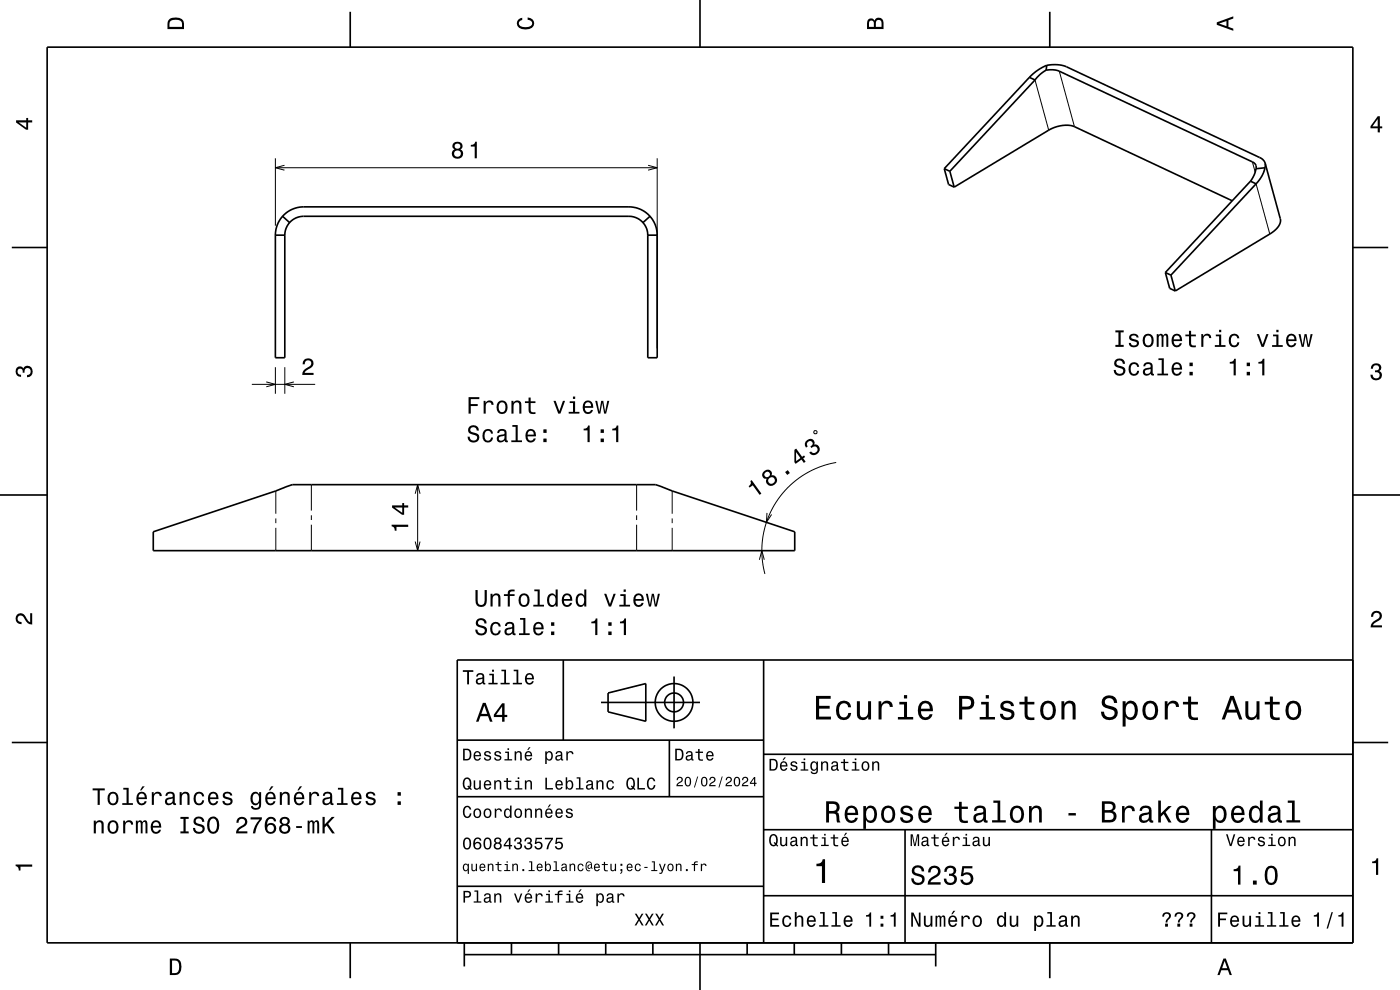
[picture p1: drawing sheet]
<svg xmlns="http://www.w3.org/2000/svg" width="297mm" height="210mm" viewBox="0 0 297 210" stroke-linecap="round" stroke-linejoin="round" font-family="sans-serif">
<g fill="none" stroke="#000" stroke-width=".21">
<path d="M219.6 17l2.9 10.6M224.7 15.1l3.2 11.8M58.4 33.6v14.3M58.4 35.6h81M60.3 35.1l-1.9 .5 1.9 .5M137.5 35.1l1.9 .5-1.9 .5M139.4 33.6v40.3M265.7 34.3l.6 2.2M266.5 39l2.9 10.6M58.4 77.9v5.6M60.4 77.9v5.6M53.4 81.5h13.5"/>
<path d="M56.5 81l1.9 .5-1.9 .5M62.3 81l-1.9 .5 1.9 .5M172.7 91.5l.5-.1 .1 .5-.5 .1zM177.4 98.1l-3.8 1.1-3.6 1.8-2.9 2.4-2.5 3.1-1.8 3.6-1 3.9-.1 4 .6 3.7M58.5 104.1v4.9M58.5 110v1M58.5 112v4.8M66.1 102.8v5.5M66.1 109.3v1M66.1 111.3v5.5M88.1 104.7l.5-1.9 .5 1.9M88.1 114.9l.5 1.9 .5-1.9"/>
<path d="M88.6 102.8v14M135.1 102.8v5.5M135.1 109.3v1M135.1 111.3v5.5M142.6 104.1v4.9M142.6 110v1M142.6 112v4.8M161.1 118.7l.5-1.9 .5 1.9M162.7 108.8l-.1 2 1.1-1.7"/>
</g>
<g fill="none" stroke="#000" stroke-width=".35">
<path d="M10 10h277v190h-277zM74.3 2.5v7.5M148.5 0v10M218.4 16.4l-18.1 19.4M218.4 16.4l1.2 .6M219.6 17l-18.1 19.3M221.9 14.9l1.5-.1 1.3 .3 41 19.2 .7 .7v.8M221.9 14.9l-1.1 .8-1.2 1.3M222.1 13.9a7.6 7.6 0 0 1 4.2 .3l41 19.3 .7 .5 .4 .6M222.1 13.9a10.6 10.6 0 0 0-3.7 2.5M222.1 13.9l-.2 1M222.7 2.5v7.5"/>
<path d="M200.3 35.8l.9 3.3 1.2 .6M200.3 35.8l1.2 .5M201.5 36.3l.9 3.4M202.4 39.7l20.1-12.1a6.7 6.7 0 0 1 5.4-.7l33.5 15.7M265.3 38.4l-18.1 19.4M265.3 38.4l1.2 .6M266.4 35.8l-.3 1.2-.8 1.4M266.5 39l-18.1 19.4M268.3 35.6a6.9 6.9 0 0 1-1.8 3.4M268.3 35.6l-1.9 .2M268.4 34.6l3.2 11.8a3.2 3.2 0 0 1-2 3.1l-20.3 12.2M268.4 34.6l-.1 1"/>
<path d="M2.5 52.5h7.5M58.4 49.9a6 6 0 0 1 6-6h69a6 6 0 0 1 6 6M58.4 49.9v26h2v-26M58.4 49.9h2M59.9 45.9l1.5 1.3M60.4 49.9a4 4 0 0 1 4-4h69a4 4 0 0 1 4 4M137.4 49.9v26h2v-26M137.4 49.9h2M137.9 45.9l-1.5 1.3M247.2 57.8l.9 3.4 1.2 .5M247.2 57.8l1.2 .6M248.4 58.4l.9 3.3"/>
<path d="M287 52.5h7.5M0 105h10M32.5 112.8l26-8.7 3.5-1.3h77.1l3.5 1.3 26 8.7v4h-136.1zM287 105h10M119.5 140v17M162 140v60M287 140h-190v60M2.5 157.5h7.5M97 157h65M127.5 149h21M129 147l8-2v8l-8-2zM142 157v12"/>
<path d="M143 143.5v11M287 157.5h7.5M97 169h65M162 176h125M162 160h125M192 176v24M257 176v24M97 188h65M162 190h125M74.3 200v7.5M98.5 202.5h100M98.5 200v5"/>
<path d="M108.5 200v2.5M118.5 200v2.5M128.5 200v2.5M138.5 200v2.5M148.5 200v10M158.5 200v2.5M168.5 200v2.5M178.5 200v2.5M188.5 200v2.5M198.5 200v5M222.7 200v7.5"/>
<circle cx="143" cy="149" r="2"/>
<circle cx="143" cy="149" r="4"/>
</g>
<g fill="#000">
<path d="M36 4a2.18 2.18 0 0 0-.5 2.2h3.5v-1.2a1.43 1.43 0 0 0-1.7-1.3zM36.3 4.4a2.15 2.15 0 0 1 2.2 .3l.1 1h-2.6v-1z" fill-rule="evenodd"/>
<path d="M109.9 4.2l.9-.4v.4a.7 .7 0 0 0-.7 .5 .7 .7 0 0 0 .3 .8 1.7 1.7 0 0 0 2.5-.5 .9 .9 0 0 0-1-.8v-.5a1.24 1.24 0 0 1 1.4 1.1 1.24 1.24 0 0 1-1 1.4 2.22 2.22 0 0 1-2.5-.7l-.2-.5z" fill-rule="evenodd"/>
<path d="M184.2 4.2l-.3 .7v1.3h3.5v-1.3a.98 .98 0 0 0-.7-1.1 .98 .98 0 0 0-1.2 .6 .84 .84 0 0 0-1.3-.2zM184.5 4.5a.54 .54 0 0 1 .6-.1 .54 .54 0 0 1 .3 .6v.7h-1zM185.9 4.4a.62 .62 0 0 1 .8-.1 .62 .62 0 0 1 .3 .6v.8h-1.2z" fill-rule="evenodd"/>
<path d="M258.1 4.7v.6l3.5 1.2v-.4l-1-.4v-1.4l1-.4v-.4zM258.6 5l1.6-.5v1z" fill-rule="evenodd"/>
<path d="M3.4 25.5v.5l2.1 1.5h.5v-1.5h.8v-.5h-.8v-.5h-.4v.5zM4 26h1.6v1.1z" fill-rule="evenodd"/>
<path d="M96.3 30.3a.84 .84 0 0 0 .1 1.4 1.11 1.11 0 0 0-.4 1.5 1.11 1.11 0 0 0 1.6 .4 1.03 1.03 0 0 0 .7-.9 1.03 1.03 0 0 0-.6-1 .88 .88 0 0 0 .4-1.1 .88 .88 0 0 0-1-.5zM96.3 32.6a.71 .71 0 0 1 1.4 0 .71 .71 0 0 1-1.4 0zM96.4 31a.6 .6 0 0 1 1.2 0 .6 .6 0 0 1-1.2 0zM99.9 30.7v.4h.8v2.5h.5v-3.5h-.4a.77 .77 0 0 1-.9 .6z" fill-rule="evenodd"/>
<path d="M292.3 24.7l-1.6 2.1v.4h1.6v.9h.4v-.9h.5v-.4h-.5v-2.1zM292.3 25.2v1.6h-1.1z" fill-rule="evenodd"/>
<path d="M64.5 76.3a1.18 1.18 0 0 1 1.9 .3 1.18 1.18 0 0 1-.9 1.7l-.6 .4-.3 .4h1.9v.4h-2.4a1.8 1.8 0 0 1 1.4-1.7 .71 .71 0 0 0 .5-.9 .71 .71 0 0 0-.8-.5 .71 .71 0 0 0-.5 .9h-.5l.1-.6z" fill-rule="evenodd"/>
<path d="M236.7 76.3a.97 .97 0 0 0-.3 1.1 .97 .97 0 0 0 .9 .6 .77 .77 0 0 1 .9 .9 .83 .83 0 0 1-.9 .4 .83 .83 0 0 1-.6-.8h-.5a1.21 1.21 0 0 0 1.5 1.3 1.21 1.21 0 0 0 .8-1.9l-.8-.3a.72 .72 0 0 1-.9-.6 .7 .7 0 0 1 .8-.5 .7 .7 0 0 1 .6 .7h.5a1.17 1.17 0 0 0-.7-1.1 1.17 1.17 0 0 0-1.3 .2zM239.7 77.2a1.53 1.53 0 0 0 .9 2.5 1.06 1.06 0 0 0 1.1-1h-.5a.67 .67 0 0 1-.6 .6 .67 .67 0 0 1-.7-.6 1.11 1.11 0 0 1 .7-1.5 .6 .6 0 0 1 .6 .6h.5a1.09 1.09 0 0 0-.8-.9 1.09 1.09 0 0 0-1.2 .3zM242.8 77.1l-.2 .6h.4a.55 .55 0 0 1 .6-.5 .55 .55 0 0 1 .4 .7l-.2 .1a1 1 0 0 0-1 .2 1 1 0 0 0-.3 1 .93 .93 0 0 0 1.6 .1l.1 .3h.6v-.3l-.2-.1-.1-1.6a1.02 1.02 0 0 0-1.7-.5zM243 78.6l1.1-.4a.77 .77 0 0 1-.2 .9 .77 .77 0 0 1-.9 .1zM245.8 76v.4h.7v2.9h-1v.3h2.3v-.3h-.9v-3.3zM248.8 77.2a1.54 1.54 0 0 0 .8 2.5 1.06 1.06 0 0 0 1.1-.9h-.4l-.2 .4-.4 .1a.76 .76 0 0 1-.7-.9h1.8a1.17 1.17 0 0 0-.5-1.4 1.17 1.17 0 0 0-1.5 .2zM249.2 77.4a.66 .66 0 0 1 .8-.1 .66 .66 0 0 1 .3 .7h-1.3zM252.3 78.9v.7h.7v-.7zM252.3 76.9v.8h.7v-.8z" fill-rule="evenodd"/>
<path d="M236.6 70.1v.4h.7v2.7h-.7v.4h1.8v-.4h-.7v-2.7h.7v-.4zM239.8 71a.75 .75 0 0 0-.2 .8 .75 .75 0 0 0 .7 .5l.9 .4a.63 .63 0 0 1-.6 .6 .63 .63 0 0 1-.7-.6h-.4a1.07 1.07 0 0 0 1.2 1 1.07 1.07 0 0 0 .9-1.2l-.4-.4-1.1-.3a.54 .54 0 0 1 .4-.7 .54 .54 0 0 1 .6 .5h.5a1.03 1.03 0 0 0-.7-.9 1.03 1.03 0 0 0-1.1 .3zM242.7 71.2a1.53 1.53 0 0 0 .9 2.5 1.48 1.48 0 0 0 1.2-1.5 1.48 1.48 0 0 0-1.2-1.4l-.5 .1zM243 71.4a.67 .67 0 0 1 .8-.2 .67 .67 0 0 1 .4 .6 1.11 1.11 0 0 1-.6 1.5 1.17 1.17 0 0 1-.6-1.9zM245.4 70.9v2.7h.4v-1.8a.49 .49 0 0 1 .4-.7l.2 .4v2.1h.4v-2.1l.4-.4 .2 .2v.4v1.9h.4v-1.9a.69 .69 0 0 0-.5-.9l-.5 .4-.2-.3-.3-.1-.5 .4v-.3zM248.8 71.2a1.54 1.54 0 0 0 .8 2.5 1.07 1.07 0 0 0 1.1-.9h-.4l-.2 .4-.4 .1a.76 .76 0 0 1-.7-.9h1.8a1.17 1.17 0 0 0-.5-1.4 1.17 1.17 0 0 0-1.5 .2zM249.2 71.4a.66 .66 0 0 1 .8-.2 .66 .66 0 0 1 .3 .8h-1.3zM252.2 70.2v.8h-.7v.3h.7l.1 1.8a1.05 1.05 0 0 0 1.4 .6v-.4a.68 .68 0 0 1-1-.4v-1.6h1v-.3h-1v-.8zM254.8 70.9v2.7h.5v-1.6a.66 .66 0 0 1 .3-.8 .66 .66 0 0 1 .9 .3v.2h.5a.89 .89 0 0 0-.7-.9 .89 .89 0 0 0-1.1 .5v-.4zM257.9 71v.3h.7v1.9h-.9v.4h2.3v-.4h-.9v-2.2zM258.6 70v.5h.5v-.5zM261 71.2a1.53 1.53 0 0 0 .8 2.5 1.07 1.07 0 0 0 1.1-1.1h-.4a.67 .67 0 0 1-.6 .7 .67 .67 0 0 1-.7-.6 1.11 1.11 0 0 1 .6-1.5 .59 .59 0 0 1 .7 .6h.4a1.09 1.09 0 0 0-.8-1 1.09 1.09 0 0 0-1.1 .4zM266.6 70.9l1 2.7h.5l1-2.7h-.5l-.7 2.2-.8-2.2zM270.1 71v.3h.7v1.9h-.9v.4h2.2v-.4h-.9v-2.2zM270.8 70v.5h.4v-.5zM273.1 71.2a1.54 1.54 0 0 0 .8 2.5 1.07 1.07 0 0 0 1.1-.9h-.4l-.3 .4-.3 .1a.76 .76 0 0 1-.7-.9h1.8a1.17 1.17 0 0 0-.5-1.4 1.17 1.17 0 0 0-1.5 .2zM273.5 71.4a.66 .66 0 0 1 .8-.2 .66 .66 0 0 1 .3 .8h-1.3zM275.5 70.9l.6 2.7h.5l.4-2.3 .4 2.3h.4l.7-2.7h-.5l-.4 2.3-.4-2.3h-.4l-.4 2.3-.5-2.3z" fill-rule="evenodd"/>
<path d="M260.9 76.8v.3h.8v2.5h.5v-3.5h-.4a.77 .77 0 0 1-.9 .7zM264.5 78.9v.7h.7v-.7zM264.5 76.9v.8h.7v-.8zM267 76.8v.3h.8v2.5h.4v-3.5h-.3a.77 .77 0 0 1-.9 .7z" fill-rule="evenodd"/>
<path d="M291.1 77.4a1.08 1.08 0 0 1 1.4-.2 1.08 1.08 0 0 1 .4 1.2l-.3 .3a1.06 1.06 0 0 1 .5 1.3 1.06 1.06 0 0 1-1.2 .7 1.1 1.1 0 0 1-1.2-1.2h.5a.71 .71 0 0 0 1 .8 .71 .71 0 0 0 .1-1.3h-.6v-.4a.61 .61 0 0 0 .8-.3 .61 .61 0 0 0-.2-.8 .61 .61 0 0 0-.9 .2l-.1 .5h-.5z" fill-rule="evenodd"/>
<path d="M3.6 78a.86 .86 0 0 1 1.4 .2 1.06 1.06 0 0 1 1.2-.6 1.06 1.06 0 0 1 .7 1.2 1.1 1.1 0 0 1-1.2 1.2v-.4a.71 .71 0 0 0 .8-1 .71 .71 0 0 0-1.3-.1v.6h-.4a.61 .61 0 0 0-.3-.8 .61 .61 0 0 0-.8 .2 .61 .61 0 0 0 .2 .8l.6 .2v.4a1.15 1.15 0 0 1-1.2-.6 1.15 1.15 0 0 1 .3-1.3z" fill-rule="evenodd"/>
<path d="M99.4 84.2v3.5h.5v-1.6h1.4v-.4h-1.4v-1h1.8v-.5zM102.6 85v2.7h.4v-1.5a.66 .66 0 0 1 .4-.8 .66 .66 0 0 1 .8 .2l.1 .3h.4a.89 .89 0 0 0-.7-.9 .89 .89 0 0 0-1 .5v-.5zM105.6 85.3a1.53 1.53 0 0 0 .9 2.5 1.48 1.48 0 0 0 1.2-1.4 1.48 1.48 0 0 0-1.2-1.5l-.5 .1zM106 85.6a.67 .67 0 0 1 .7-.3 .67 .67 0 0 1 .5 .6 1.11 1.11 0 0 1-.7 1.5 1.17 1.17 0 0 1-.5-1.8zM108.5 85v2.7h.4v-1.5a.64 .64 0 0 1 .4-.8 .64 .64 0 0 1 .8 .3l.1 2h.4v-1.7a.89 .89 0 0 0-.6-1 .89 .89 0 0 0-1.1 .4v-.4zM112.1 84.3v.8h-.7v.4h.7l.1 1.8a1.05 1.05 0 0 0 1.4 .5v-.4a.68 .68 0 0 1-1-.3v-1.6h1v-.4h-1v-.8zM117.4 85l1 2.7h.5l1-2.7h-.5l-.7 2.2-.8-2.2zM120.9 85.1v.4h.7v1.9h-1v.3h2.3v-.3h-.9v-2.3zM121.5 84.1v.5h.5v-.5zM123.9 85.3a1.54 1.54 0 0 0 .8 2.5 1.06 1.06 0 0 0 1.1-.8h-.4l-.3 .3-.3 .1a.76 .76 0 0 1-.7-.9h1.7a1.16 1.16 0 0 0-.4-1.4 1.16 1.16 0 0 0-1.5 .2zM124.3 85.5a.66 .66 0 0 1 .8-.1 .66 .66 0 0 1 .3 .7h-1.3zM126.3 85l.6 2.7h.5l.4-2.3 .4 2.3h.4l.7-2.7h-.5l-.4 2.3-.4-2.3h-.5l-.4 2.3-.4-2.3z" fill-rule="evenodd"/>
<path d="M99.6 90.5a.96 .96 0 0 0-.3 1.1 .96 .96 0 0 0 1 .6 .78 .78 0 0 1 .9 .9 .84 .84 0 0 1-1 .3 .84 .84 0 0 1-.6-.8h-.4a1.21 1.21 0 0 0 1.5 1.3 1.21 1.21 0 0 0 .7-1.8l-1.2-.4a.58 .58 0 0 1-.4-.8 .58 .58 0 0 1 .9-.2l.2 .1 .2 .5h.5a1.16 1.16 0 0 0-.7-1.1 1.16 1.16 0 0 0-1.3 .3zM102.7 91.4a1.53 1.53 0 0 0 .8 2.5 1.06 1.06 0 0 0 1.1-1.1h-.4a.67 .67 0 0 1-.7 .7 .67 .67 0 0 1-.7-.6 1.11 1.11 0 0 1 .7-1.5 .6 .6 0 0 1 .7 .6h.4a1.09 1.09 0 0 0-.8-1 1.09 1.09 0 0 0-1.1 .4zM105.8 91.2l-.3 .7h.4a.55 .55 0 0 1 .7-.6 .55 .55 0 0 1 .3 .8l-.2 .1a1 1 0 0 0-1 .2 1 1 0 0 0-.3 1 .94 .94 0 0 0 1.7 0l.1 .3 .5 .1v-.3l-.2-.1v-1.6a1.02 1.02 0 0 0-.7-.8 1.02 1.02 0 0 0-1 .2zM105.9 92.7l1.1-.3a.77 .77 0 0 1-.2 .9 .77 .77 0 0 1-.9 .1l-.1-.4zM108.7 90.2v.3h.7v2.9h-.9v.4h2.2v-.4h-.9v-3.2zM111.8 91.4a1.54 1.54 0 0 0 .8 2.5 1.05 1.05 0 0 0 1.1-.9h-.5l-.2 .4-.4 .1a.76 .76 0 0 1-.7-.9h1.8a1.16 1.16 0 0 0-.5-1.4 1.16 1.16 0 0 0-1.4 .2zM112.1 91.6a.66 .66 0 0 1 .8-.2 .66 .66 0 0 1 .3 .8h-1.3zM115.3 93v.8h.7v-.8zM115.3 91.1v.7h.7v-.7z" fill-rule="evenodd"/>
<path d="M123.8 90.9v.4h.8v2.5h.5v-3.5h-.4a.77 .77 0 0 1-.9 .6zM127.4 93v.8h.7v-.8zM127.4 91.1v.7h.7v-.7zM129.9 90.9v.4h.8v2.5h.5v-3.5h-.4a.78 .78 0 0 1-.9 .6z" fill-rule="evenodd"/>
<path d="M83.1 111.3v.3a.78 .78 0 0 1 .6 1h.4v-.8h2.5v-.5zM83.2 107.2v.5l2.1 1.5h.4v-1.5h.9v-.5h-.9v-.5h-.4v.5zM83.8 107.7h1.5v1.1z" fill-rule="evenodd"/>
<path d="M159.2 102a.77 .77 0 0 1-.4 1.1l.2 .3 .7-.5 1.4 2.1 .4-.3-2-2.9zM161.9 100.2a.84 .84 0 0 0-.1 .9 .84 .84 0 0 0 .8 .5 1.11 1.11 0 0 0 .6 1.5 1.11 1.11 0 0 0 1.5-.7 1.03 1.03 0 0 0 0-1.1 1.03 1.03 0 0 0-1-.5 .89 .89 0 0 0-.4-1.1 .89 .89 0 0 0-1.1 .2zM163 101.9a.71 .71 0 0 1 1.4 0 .71 .71 0 0 1-1.4 0zM162.2 100.7a.59 .59 0 0 1 1.1 0 .59 .59 0 0 1-1.1 0zM166.6 100.1l.4 .6 .6-.4-.5-.6zM168.5 95.4v2.6l.3 .4 1.2-.9 .5 .7 .4-.3-.5-.7 .4-.3-.2-.3-.4 .3-1.3-1.7zM168.9 95.9l.9 1.3-.9 .6zM171.2 93.4a1.05 1.05 0 0 0-.2 1.6l.4-.3a.62 .62 0 0 1-.2-.8 .62 .62 0 0 1 .8-.3 .62 .62 0 0 1 .3 .8l-.4 .3 .2 .3a.72 .72 0 0 1 1.1-.2 .72 .72 0 0 1 .1 1.1 .72 .72 0 0 1-1 .1l-.3-.2-.3 .2a1.18 1.18 0 0 0 1.9 .1 1.18 1.18 0 0 0-.6-1.8h-.3a.9 .9 0 0 0-.3-1.1 .9 .9 0 0 0-1.2 .2z" fill-rule="evenodd"/>
<path d="M3.6 130.4a1.22 1.22 0 0 1 2 .7l.4 .6 .4 .3v-1.9h.4v2.4a1.8 1.8 0 0 1-1.7-1.4 .71 .71 0 0 0-.9-.5 .71 .71 0 0 0-.5 .8 .71 .71 0 0 0 .9 .5v.5a1.18 1.18 0 0 1-1.2-.7 1.18 1.18 0 0 1 .2-1.3z" fill-rule="evenodd"/>
<path d="M100.9 125.2v2.1a1.22 1.22 0 0 0 1.2 1.5 1.22 1.22 0 0 0 1.2-1.5v-2.1h-.5v2.2a.77 .77 0 0 1-.7 .9 .77 .77 0 0 1-.8-.9v-2.2zM104.1 126v2.7h.4v-1.6a.63 .63 0 0 1 .5-.9 .63 .63 0 0 1 .7 .8v1.7h.5v-1.8a.89 .89 0 0 0-.7-1 .89 .89 0 0 0-1 .5v-.4zM106.9 126v.4h.8v2.3h.5v-2.3h1v-.4h-1v-.3l.3-.2h.7v-.4a1.04 1.04 0 0 0-1.5 .7v.2zM110.3 126.2a1.52 1.52 0 0 0 .9 2.6 1.48 1.48 0 0 0 1.2-1.5 1.48 1.48 0 0 0-1.2-1.4l-.5 .1zM110.6 126.5a.67 .67 0 0 1 .8-.2 .67 .67 0 0 1 .5 .6 1.11 1.11 0 0 1-.7 1.5 1.17 1.17 0 0 1-.6-1.9zM113.4 125v.4h.7v2.9h-1v.4h2.3v-.4h-.9v-3.3zM116.3 126.2a1.57 1.57 0 0 0 .8 2.6l.4-.2 .4-.4v.5h.4v-3.7h-.4v1.4a.89 .89 0 0 0-1.6-.2zM116.7 126.5a.62 .62 0 0 1 .7-.2 .62 .62 0 0 1 .4 .6 1.11 1.11 0 0 1-.6 1.5 1.18 1.18 0 0 1-.5-1.9zM119.5 126.2a1.54 1.54 0 0 0 .8 2.6 1.06 1.06 0 0 0 1.1-.9h-.5l-.2 .3-.4 .2a.76 .76 0 0 1-.7-1h1.8a1.17 1.17 0 0 0-.5-1.3 1.17 1.17 0 0 0-1.4 .1zM119.8 126.5a.66 .66 0 0 1 .8-.2 .66 .66 0 0 1 .3 .8h-1.3zM122.4 126.2a1.57 1.57 0 0 0 .8 2.6l.4-.2 .3-.4v.5h.5v-3.7h-.5v1.4a.89 .89 0 0 0-1.5-.2zM122.8 126.5a.62 .62 0 0 1 .6-.2 .62 .62 0 0 1 .5 .6 1.11 1.11 0 0 1-.7 1.5 1.18 1.18 0 0 1-.4-1.9zM128.2 126l1 2.7h.4l1-2.7h-.4l-.8 2.1-.8-2.1zM131.6 126v.4h.7v1.9h-.9v.4h2.3v-.4h-1v-2.3zM132.3 125v.5h.5v-.5zM134.7 126.2a1.54 1.54 0 0 0 .8 2.6 1.06 1.06 0 0 0 1-.9h-.4l-.2 .3-.4 .2a.76 .76 0 0 1-.7-1h1.8a1.17 1.17 0 0 0-.5-1.3 1.17 1.17 0 0 0-1.4 .1zM135 126.5a.66 .66 0 0 1 .8-.2 .66 .66 0 0 1 .3 .8h-1.3zM137 126l.7 2.7h.4l.4-2.3 .4 2.3h.4l.7-2.7h-.4l-.5 2.3-.4-2.3h-.4l-.4 2.3-.5-2.3z" fill-rule="evenodd"/>
<path d="M101.2 131.4a.96 .96 0 0 0-.2 1.1 .96 .96 0 0 0 .9 .6 .77 .77 0 0 1 .9 .9 .84 .84 0 0 1-.9 .3 .84 .84 0 0 1-.6-.7h-.5a1.21 1.21 0 0 0 1.5 1.2 1.21 1.21 0 0 0 .7-1.8l-.8-.3a.71 .71 0 0 1-.8-.6 .7 .7 0 0 1 .8-.6 .7 .7 0 0 1 .6 .8h.4a1.16 1.16 0 0 0-.7-1.2 1.16 1.16 0 0 0-1.3 .3zM104.3 132.3a1.52 1.52 0 0 0 .8 2.5 1.05 1.05 0 0 0 1.1-1.1h-.4a.67 .67 0 0 1-.6 .7 .67 .67 0 0 1-.7-.6 1.12 1.12 0 0 1 .6-1.5 .59 .59 0 0 1 .7 .6h.4a1.09 1.09 0 0 0-.7-1 1.09 1.09 0 0 0-1.2 .4zM107.4 132.1l-.3 .7h.4a.55 .55 0 0 1 .7-.5 .55 .55 0 0 1 .4 .7l-.2 .1a1 1 0 0 0-1.1 .2 1 1 0 0 0-.2 1 .94 .94 0 0 0 1.6 .1l.1 .3h.6v-.3l-.3-.1v-.2v-1.4a1.02 1.02 0 0 0-.7-.8 1.02 1.02 0 0 0-1 .2zM107.6 133.7l1.1-.4a.77 .77 0 0 1-.2 .9 .77 .77 0 0 1-.9 .1l-.1-.3zM110.3 131.1v.4h.7v2.8h-.9v.4h2.3v-.4h-.9v-3.2zM113.4 132.3a1.54 1.54 0 0 0 .8 2.5 1.06 1.06 0 0 0 1.1-.9h-.4l-.3 .4-.3 .1a.76 .76 0 0 1-.7-.9h1.7a1.16 1.16 0 0 0-.5-1.4 1.16 1.16 0 0 0-1.4 .2zM113.8 132.5a.66 .66 0 0 1 .7-.1 .66 .66 0 0 1 .4 .7h-1.3zM116.9 134v.7h.7v-.7zM116.9 132v.8h.7v-.8z" fill-rule="evenodd"/>
<path d="M125.5 131.9v.3h.8v2.5h.4v-3.5h-.3a.78 .78 0 0 1-.9 .7zM129 134v.7h.7v-.7zM129 132v.8h.7v-.8zM131.5 131.9v.3h.8v2.5h.5v-3.5h-.3a.77 .77 0 0 1-1 .7z" fill-rule="evenodd"/>
<path d="M291.2 129.9a1.18 1.18 0 0 1 1.9 .3 1.18 1.18 0 0 1-1 1.7l-.5 .3-.3 .5h1.9v.4h-2.4a1.8 1.8 0 0 1 1.4-1.8 .71 .71 0 0 0 .5-.8 .71 .71 0 0 0-.9-.5 .71 .71 0 0 0-.5 .8h-.4z" fill-rule="evenodd"/>
<path d="M98.2 158.8v2.5h.9a1.37 1.37 0 0 0 .7-2.2 1.56 1.56 0 0 0-1.6-.3zM98.6 159.1a.98 .98 0 0 1 1.1 .7 .98 .98 0 0 1-.6 1.2h-.5zM100.7 159.6a1.04 1.04 0 0 0-.2 1.2 1.04 1.04 0 0 0 1 .5l.5-.5h-.3l-.4 .3a.54 .54 0 0 1-.5-.7h1.3a.83 .83 0 0 0-.4-.9 .83 .83 0 0 0-1 .1zM100.9 159.7l.2-.1a.47 .47 0 0 1 .5 .1 .47 .47 0 0 1 .1 .5h-.9zM102.9 159.5l-.2 .1a.69 .69 0 0 0 .9 .9l.2 .1a.43 .43 0 0 1-.4 .5 .43 .43 0 0 1-.4-.4h-.3a.74 .74 0 0 0 .9 .7 .74 .74 0 0 0 .5-1l-1-.4a.38 .38 0 0 1 .3-.5 .38 .38 0 0 1 .4 .4h.3a.78 .78 0 0 0-1.2-.4zM105.1 159.5l-.2 .1a.69 .69 0 0 0 .9 .9l.2 .1a.43 .43 0 0 1-.4 .5 .43 .43 0 0 1-.5-.4h-.3a.74 .74 0 0 0 .9 .7 .74 .74 0 0 0 .5-1l-.9-.4a.38 .38 0 0 1 .3-.5 .38 .38 0 0 1 .4 .4h.3a.77 .77 0 0 0-1.2-.4zM107.2 159.4v.3h.5v1.3h-.7v.3h1.6v-.3h-.6v-1.6zM107.7 158.7v.4h.3v-.4zM109.2 159.4v1.9h.3v-1.1a.45 .45 0 0 1 .4-.6 .45 .45 0 0 1 .5 .5v1.2h.3v-1.3a.63 .63 0 0 0-.5-.7 .63 .63 0 0 0-.7 .4v-.3zM112.2 158.5l-.4 .6h.3l.5-.6zM111.5 159.6a1.04 1.04 0 0 0-.2 1.2 1.04 1.04 0 0 0 1.1 .5l.5-.5h-.3l-.5 .3a.54 .54 0 0 1-.5-.7h1.3a.83 .83 0 0 0-.4-.9 .83 .83 0 0 0-1 .1zM111.8 159.7l.1-.1a.48 .48 0 0 1 .5 .1 .48 .48 0 0 1 .2 .5h-1zM115.7 159.4v2.7h.3v-1.1a.66 .66 0 0 0 .7 .4 .66 .66 0 0 0 .5-.6 .91 .91 0 0 0 0-1.1 .91 .91 0 0 0-1-.3l-.2 .3v-.3zM116.1 159.8a.45 .45 0 0 1 .5-.2 .45 .45 0 0 1 .3 .4 .65 .65 0 0 1 .1 .8 .65 .65 0 0 1-.7 .2 .98 .98 0 0 1-.2-1.2zM118.1 159.5l-.2 .4h.3a.39 .39 0 0 1 .4-.3 .39 .39 0 0 1 .3 .5h-.1a.65 .65 0 0 0-1 .4 .65 .65 0 0 0 .6 .9l.6-.3 .1 .2h.4v-.2l-.2-.1v-1.1a.72 .72 0 0 0-.5-.6 .72 .72 0 0 0-.7 .2zM118.2 160.6l.8-.3a.55 .55 0 0 1-.2 .7 .55 .55 0 0 1-.6 0zM120.1 159.4v1.9h.4v-1.1a.47 .47 0 0 1 .2-.6 .47 .47 0 0 1 .6 .2v.2h.4a.64 .64 0 0 0-.5-.7 .64 .64 0 0 0-.8 .4v-.3z" fill-rule="evenodd"/>
<path d="M98.2 142.2v.3h.9v2.7h.4v-2.7h.9v-.3zM101.3 143l-.3 .5h.4a.47 .47 0 0 1 .5-.4 .47 .47 0 0 1 .4 .6l-.2 .1a.84 .84 0 0 0-1 .2 .84 .84 0 0 0 0 1.1 .9 .9 0 0 0 1.3-.2l.1 .2 .5 .1v-.3l-.3-.1v-1.3a.87 .87 0 0 0-1.4-.5zM101.4 144.3l.9-.3a.66 .66 0 0 1-.1 .7 .66 .66 0 0 1-.8 .1zM103.8 142.9v.3h.6v1.6h-.8v.4h2v-.4h-.8v-1.9zM104.4 142.1v.4h.4v-.4zM106.4 142.1v.3h.6v2.4h-.8v.4h1.9v-.4h-.7v-2.7zM109 142.1v.3h.6v2.4h-.8v.4h1.9v-.4h-.7v-2.7zM111.6 143.1a1.32 1.32 0 0 0 .7 2.1 .9 .9 0 0 0 .9-.7h-.3l-.2 .3-.4 .1a.65 .65 0 0 1-.6-.8h1.6a1 1 0 0 0-.4-1.2 1 1 0 0 0-1.3 .2zM111.9 143.3a.57 .57 0 0 1 .7-.1 .57 .57 0 0 1 .3 .6h-1.2z" fill-rule="evenodd"/>
<path d="M102.4 149.1l-1.4 4h.5l.4-1.2h1.6l.4 1.2h.6l-1.5-4zM102.7 149.7l.7 1.7h-1.3zM106.5 149.2l-1.7 2.4v.5h1.7v1h.5v-1h.6v-.5h-.6v-2.4zM106.5 149.9v1.7h-1.3z" fill-rule="evenodd"/>
<path d="M143.2 158.8v2.5h.9a1.37 1.37 0 0 0 .7-2.2 1.56 1.56 0 0 0-1.6-.3zM143.6 159.1a.98 .98 0 0 1 1.1 .7 .98 .98 0 0 1-.6 1.2h-.5zM145.7 159.5l-.2 .4h.3a.39 .39 0 0 1 .5-.3 .39 .39 0 0 1 .3 .5h-.2a.65 .65 0 0 0-.9 .4 .65 .65 0 0 0 .5 .9l.7-.3v.2h.4v-.2l-.1-.1-.1-1.1a.73 .73 0 0 0-.4-.6 .73 .73 0 0 0-.8 .2zM145.8 160.6l.8-.3a.55 .55 0 0 1-.1 .7 .55 .55 0 0 1-.7 0zM148.1 158.9v.5h-.5v.3h.5v1.3a.75 .75 0 0 0 1 .4v-.3a.48 .48 0 0 1-.7-.3v-1.1h.7v-.3h-.7v-.5zM150 159.6a1.04 1.04 0 0 0-.2 1.2 1.04 1.04 0 0 0 1.1 .5l.5-.5h-.4l-.4 .3a.54 .54 0 0 1-.5-.7h1.3a.83 .83 0 0 0-.4-.9 .83 .83 0 0 0-1 .1zM150.3 159.7l.1-.1a.48 .48 0 0 1 .5 .1 .48 .48 0 0 1 .2 .5h-1z" fill-rule="evenodd"/>
<path d="M173.1 147.6v5h3.2v-.6h-2.5v-1.7h2.2v-.6h-2.2v-1.5h2.4v-.6zM177.8 149.2a2.59 2.59 0 0 0 .5 3.4 1.58 1.58 0 0 0 2.3-1.4h-.6a.95 .95 0 0 1-.9 1 .95 .95 0 0 1-1-.9 1.59 1.59 0 0 1 .9-2.1 .85 .85 0 0 1 .9 .8h.7a1.56 1.56 0 0 0-1.1-1.3 1.56 1.56 0 0 0-1.7 .5zM181.8 148.8v2.5a1.27 1.27 0 0 0 .9 1.4 1.27 1.27 0 0 0 1.5-.7v.6h.6v-3.8h-.6v2.2a.92 .92 0 0 1-.6 1.1 .92 .92 0 0 1-1.2-.4v-2.9zM186.4 148.8v3.8h.6v-2.2a.95 .95 0 0 1 .5-1.1 .95 .95 0 0 1 1.2 .3l.1 .4h.6a1.28 1.28 0 0 0-1-1.4 1.28 1.28 0 0 0-1.4 .8v-.6zM190.8 148.9v.5h1v2.7h-1.3v.5h3.2v-.5h-1.3v-3.2zM191.8 147.4v.8h.6v-.8zM195.1 149.2a2.62 2.62 0 0 0 .5 3.4 1.57 1.57 0 0 0 2.2-1.1h-.6l-.3 .5-.5 .2a1.08 1.08 0 0 1-1-1.3h2.5a1.66 1.66 0 0 0-.7-2 1.66 1.66 0 0 0-2.1 .3zM195.6 149.5a.94 .94 0 0 1 1.2-.2 .94 .94 0 0 1 .5 1h-1.9zM203.5 147.6v5h.6v-2.1h.8a1.47 1.47 0 0 0 1.8-1.2 1.47 1.47 0 0 0-1.5-1.7zM204.1 148.2a1.6 1.6 0 0 1 1.8 .5 .86 .86 0 0 1 0 .9 .86 .86 0 0 1-.9 .3h-.9zM208.1 148.9v.5h1v2.7h-1.3v.5h3.3v-.5h-1.3v-3.2zM209.1 147.4v.8h.7v-.8zM212.6 148.9a1.08 1.08 0 0 0-.3 1.2 1.08 1.08 0 0 0 1 .7l1.1 .4a.57 .57 0 0 1 .2 .6 .57 .57 0 0 1-.5 .4 .96 .96 0 0 1-1.4-.8h-.6a1.6 1.6 0 0 0 1.3 1.4 1.6 1.6 0 0 0 1.7-.8 1.13 1.13 0 0 0-1-1.6l-1.1-.3-.2-.4a.87 .87 0 0 1 .9-.5 .87 .87 0 0 1 .8 .6h.6a1.41 1.41 0 0 0-2.1-1.1zM217.4 147.8v1.1h-1.1v.5h1.1v2.6l.2 .4 .4 .3h1.4v-.5a.97 .97 0 0 1-1.4-.5v-2.3h1.4v-.5h-1.4v-1.1zM221.1 149.2a2.56 2.56 0 0 0 .5 3.4 1.72 1.72 0 0 0 1.8-.2 1.72 1.72 0 0 0 .6-1.7 1.7 1.7 0 0 0-.9-1.9 1.7 1.7 0 0 0-2 .4zM221.6 149.6a.96 .96 0 0 1 1-.4 .96 .96 0 0 1 .7 .8 1.59 1.59 0 0 1-1 2.2 1.19 1.19 0 0 1-1-1.5zM225.2 148.8v3.8h.6v-2.2a.97 .97 0 0 1 .5-1.1 .97 .97 0 0 1 1.1 .2l.1 .7v2.4h.7v-2.5a1.27 1.27 0 0 0-.9-1.4 1.27 1.27 0 0 0-1.5 .6v-.5zM234.1 147.9a1.38 1.38 0 0 0-.3 1.5 1.38 1.38 0 0 0 1.3 .9 1.25 1.25 0 0 1 1.4 .9 1.15 1.15 0 0 1-1.3 .9 1.15 1.15 0 0 1-1-1.1h-.7a1.8 1.8 0 0 0 1.7 1.8 1.8 1.8 0 0 0 1.9-1.6 1.46 1.46 0 0 0-1.5-1.4l-.6-.2a.83 .83 0 0 1-.5-1.1 .83 .83 0 0 1 1.2-.3l.5 .5 .1 .4h.7a1.67 1.67 0 0 0-1-1.6 1.67 1.67 0 0 0-1.9 .4zM238.2 148.8v5.3h.6v-2.1a1.32 1.32 0 0 0 1.4 .7 1.32 1.32 0 0 0 1.1-1.1 2.43 2.43 0 0 0-.8-2.8 1.21 1.21 0 0 0-1.7 .5v-.5zM239.1 149.6a.9 .9 0 0 1 .9-.4 .9 .9 0 0 1 .7 .8 1.61 1.61 0 0 1-.9 2.2 1.18 1.18 0 0 1-1-1.5zM242.8 149.2a2.56 2.56 0 0 0 .5 3.4 1.72 1.72 0 0 0 1.8-.2 1.72 1.72 0 0 0 .6-1.7 1.7 1.7 0 0 0-.9-1.9 1.7 1.7 0 0 0-2 .4zM243.3 149.6a.96 .96 0 0 1 1-.4 .96 .96 0 0 1 .7 .8 1.59 1.59 0 0 1-1 2.2 1.19 1.19 0 0 1-1-1.5zM247.1 148.8v3.8h.6v-2.2a.95 .95 0 0 1 .5-1.1 .95 .95 0 0 1 1.2 .3l.1 .4h.6a1.28 1.28 0 0 0-1-1.4 1.28 1.28 0 0 0-1.4 .8v-.6zM252 147.8v1.1h-1v.5h1l.1 2.6 .2 .4 .4 .3h1.4v-.5a.97 .97 0 0 1-1.4-.5v-2.3h1.4v-.5h-1.4v-1.1zM261 147.6l-1.8 5h.6l.6-1.4h2l.5 1.4h.7l-1.9-5zM261.4 148.3l.7 2.2h-1.5zM264.2 148.8v2.5a1.27 1.27 0 0 0 .9 1.4 1.27 1.27 0 0 0 1.5-.7v.6h.6v-3.8h-.6v2.2a.92 .92 0 0 1-.6 1.1 .92 .92 0 0 1-1.1-.4l-.1-2.9zM269.4 147.8v1.1h-1.1v.5h1.1v2.6l.2 .4 .4 .3 .7 .1 .8-.1v-.5a.97 .97 0 0 1-1.4-.5l-.1-2.3h1.5v-.5h-1.5v-1.1zM273.1 149.2a2.56 2.56 0 0 0 .6 3.4 1.72 1.72 0 0 0 1.8-.2 1.72 1.72 0 0 0 .6-1.7 1.7 1.7 0 0 0-.9-1.9 1.7 1.7 0 0 0-2.1 .4zM273.6 149.6a.96 .96 0 0 1 1-.4 .96 .96 0 0 1 .7 .8 1.59 1.59 0 0 1-.9 2.2 1.19 1.19 0 0 1-1.1-1.5z" fill-rule="evenodd"/>
<path d="M19.9 174.1v2.7h.4v-1.6a.63 .63 0 0 1 .4-.7 .63 .63 0 0 1 .8 .3l.1 2h.4v-1.8a.89 .89 0 0 0-.6-1 .89 .89 0 0 0-1.1 .5v-.4zM23.1 174.4a1.53 1.53 0 0 0 .9 2.5 1.48 1.48 0 0 0 1.1-1.5 1.48 1.48 0 0 0-1.1-1.4l-.5 .1zM23.4 174.6a.67 .67 0 0 1 .8-.2 .67 .67 0 0 1 .4 .6 1.11 1.11 0 0 1-.6 1.5 1.17 1.17 0 0 1-.6-1.9zM26.1 174.1v2.7h.5v-1.6a.66 .66 0 0 1 .3-.7 .66 .66 0 0 1 .9 .2v.2h.5a.89 .89 0 0 0-.7-.9 .89 .89 0 0 0-1.1 .5v-.4zM28.8 174.1v2.7h.4v-1.8a.49 .49 0 0 1 .4-.7l.2 .4 .1 2.1h.3l.1-2.1 .3-.4 .2 .2 .1 .4v1.9h.4v-1.9a.69 .69 0 0 0-.6-.9l-.5 .4-.2-.3-.3-.1-.5 .4v-.3zM32.3 174.4a1.55 1.55 0 0 0 .8 2.5 1.07 1.07 0 0 0 1.1-.9h-.5l-.2 .4-.4 .1a.76 .76 0 0 1-.7-.9h1.8a1.17 1.17 0 0 0-.5-1.4 1.17 1.17 0 0 0-1.4 .2zM32.6 174.6a.66 .66 0 0 1 .8-.2 .66 .66 0 0 1 .3 .8h-1.3zM38.3 173.3v.4h.6v2.7h-.6v.4h1.7v-.4h-.6v-2.7h.6v-.4zM41.3 173.5a.96 .96 0 0 0-.2 1.1 .96 .96 0 0 0 .9 .6 .77 .77 0 0 1 .9 .9 .84 .84 0 0 1-.9 .3 .84 .84 0 0 1-.6-.8h-.5a1.21 1.21 0 0 0 1.5 1.3 1.21 1.21 0 0 0 .8-1.8l-.8-.3a.71 .71 0 0 1-.9-.6 .7 .7 0 0 1 .8-.6 .7 .7 0 0 1 .6 .7h.4a1.16 1.16 0 0 0-.7-1.1 1.16 1.16 0 0 0-1.3 .3zM44.3 173.7a2.52 2.52 0 0 0 .4 3.1 1.21 1.21 0 0 0 1.7-1 1.93 1.93 0 0 0-.9-2.6l-.8 .1zM44.9 173.7l.3-.1a1.7 1.7 0 0 1 .4 2.8l-.4 .1a1.68 1.68 0 0 1-.3-2.8zM50.5 173.6l-.4 .9h.5a.71 .71 0 0 1 .5-.8 .71 .71 0 0 1 .9 .5 .71 .71 0 0 1-.5 .9 1.79 1.79 0 0 0-1.4 1.7h2.4v-.4h-1.9a2.25 2.25 0 0 1 1.4-1.2 1.13 1.13 0 0 0 .1-1.7 1.13 1.13 0 0 0-1.6 .1zM53.2 173.4v.4h1.9a5.2 5.2 0 0 0-1.5 3h.5a5.2 5.2 0 0 1 1.5-3v-.4zM56.7 173.5a2.39 2.39 0 0 0 .2 3.3 1.16 1.16 0 0 0 1.5-.4 1.16 1.16 0 0 0-.2-1.5 1.16 1.16 0 0 0-1.5 0 1.02 1.02 0 0 1 .8-1.2 .58 .58 0 0 1 .6 .5h.5a1.11 1.11 0 0 0-.7-.9 1.11 1.11 0 0 0-1.2 .2zM56.6 175.7a.75 .75 0 0 1 1.5 0 .75 .75 0 0 1-1.5 0zM59.6 173.5a.83 .83 0 0 0 .2 1.4 1.11 1.11 0 0 0-.4 1.5 1.11 1.11 0 0 0 1.5 .4 1.03 1.03 0 0 0 .7-.9 1.03 1.03 0 0 0-.6-1 .89 .89 0 0 0 .4-1.1 .89 .89 0 0 0-1-.5zM59.7 175.8a.71 .71 0 0 1 1.4 0 .71 .71 0 0 1-1.4 0zM59.8 174.2a.6 .6 0 0 1 1.2 0 .6 .6 0 0 1-1.2 0zM62.8 175.2v.4h1.3v-.4zM65.3 174.1v2.7h.4v-1.8l.2-.6h.3l.1 .3v2.1h.4v-2.1l.3-.4 .3 .2v.4v1.9h.4v-1.9a.69 .69 0 0 0-.5-.9l-.6 .4-.2-.3-.3-.1-.4 .4v-.3zM68.4 173.3v3.5h.5v-1.3l.4-.4 1.2 1.7h.5l-1.4-2 1.4-1.5h-.6l-1.5 1.6v-1.6z" fill-rule="evenodd"/>
<path d="M19.6 167.2v.5h1.1v3h.5v-3h1v-.5zM23.1 168.3a1.53 1.53 0 0 0 .9 2.5 1.48 1.48 0 0 0 1.1-1.4 1.48 1.48 0 0 0-1.1-1.5l-.5 .1zM23.4 168.6a.67 .67 0 0 1 .8-.2 .67 .67 0 0 1 .4 .5 1.11 1.11 0 0 1-.6 1.5 1.17 1.17 0 0 1-.6-1.8zM26.2 167.1v.4h.6v2.9h-.9v.3h2.3v-.3h-.9v-3.3zM30.2 166.8l-.5 .9h.3l.7-.9zM29.2 168.3a1.54 1.54 0 0 0 .8 2.5 1.06 1.06 0 0 0 1.1-.8h-.4l-.2 .3-.4 .1a.76 .76 0 0 1-.7-.9h1.8a1.16 1.16 0 0 0-.5-1.4 1.16 1.16 0 0 0-1.5 .2zM29.6 168.5a.66 .66 0 0 1 .8-.1 .66 .66 0 0 1 .3 .7h-1.3zM32.2 168v2.7h.4v-1.5a.66 .66 0 0 1 .4-.8 .66 .66 0 0 1 .8 .2l.1 .3h.4a.89 .89 0 0 0-.7-.9 .89 .89 0 0 0-1 .5v-.5zM35.4 168.2l-.3 .6h.4a.55 .55 0 0 1 .7-.5 .55 .55 0 0 1 .3 .8h-.2a1 1 0 0 0-1 .2 1 1 0 0 0-.3 1.1 .93 .93 0 0 0 1.7 0l.1 .3h.5v-.3h-.2v-1.6a1.02 1.02 0 0 0-1.7-.6zM35.5 169.7l1.1-.3a.77 .77 0 0 1-.2 .8 .77 .77 0 0 1-.9 .1zM38.1 168v2.7h.5v-1.5a.63 .63 0 0 1 .5-.9 .63 .63 0 0 1 .7 .7v1.7h.4v-1.7a.89 .89 0 0 0-.6-1 .89 .89 0 0 0-1.1 .4v-.4zM41.4 168.3a1.53 1.53 0 0 0 .8 2.5 1.06 1.06 0 0 0 1.1-1h-.4a.67 .67 0 0 1-.6 .6 .67 .67 0 0 1-.7-.6 1.12 1.12 0 0 1 .6-1.5 .59 .59 0 0 1 .7 .6h.4a1.09 1.09 0 0 0-.8-.9 1.09 1.09 0 0 0-1.1 .3zM44.4 168.3a1.54 1.54 0 0 0 .8 2.5 1.06 1.06 0 0 0 1.1-.8h-.4l-.3 .3-.3 .1a.76 .76 0 0 1-.7-.9h1.7a1.16 1.16 0 0 0-.4-1.4 1.16 1.16 0 0 0-1.5 .2zM44.8 168.5a.66 .66 0 0 1 .8-.1 .66 .66 0 0 1 .3 .7h-1.3zM47.5 168.2a.75 .75 0 0 0-.2 .8 .75 .75 0 0 0 .7 .5l.9 .3a.63 .63 0 0 1-.6 .7 .63 .63 0 0 1-.7-.6h-.4a1.07 1.07 0 0 0 1.2 .9 1.07 1.07 0 0 0 .9-1.2l-.4-.3-1.1-.4a.54 .54 0 0 1 .4-.6 .54 .54 0 0 1 .6 .5h.5a1.03 1.03 0 0 0-.7-.9 1.03 1.03 0 0 0-1.1 .3zM53.4 168.3a1.58 1.58 0 0 0 .8 2.5l.4-.1 .4-.4a.73 .73 0 0 1-.3 1 .73 .73 0 0 1-1-.3h-.5a1.1 1.1 0 0 0 1.3 .8 1.1 1.1 0 0 0 .9-1.2v-2.6h-.4v.5l-.4-.4a.91 .91 0 0 0-1.2 .2zM53.8 168.6a.63 .63 0 0 1 .7-.2 .63 .63 0 0 1 .4 .5 1.11 1.11 0 0 1-.6 1.5 1.2 1.2 0 0 1-.5-1.8zM57.5 166.8l-.5 .9h.3l.7-.9zM56.6 168.3a1.54 1.54 0 0 0 .8 2.5 1.07 1.07 0 0 0 1-.8h-.4l-.2 .3-.4 .1a.76 .76 0 0 1-.7-.9h1.8a1.17 1.17 0 0 0-.5-1.4 1.17 1.17 0 0 0-1.4 .2zM56.9 168.5a.66 .66 0 0 1 .8-.1 .66 .66 0 0 1 .3 .7h-1.3zM59.4 168v2.7h.4v-1.5a.63 .63 0 0 1 .4-.8 .63 .63 0 0 1 .8 .3v2h.5v-1.7a.89 .89 0 0 0-.7-1 .89 .89 0 0 0-1 .4v-.4zM63.6 166.8l-.5 .9h.3l.7-.9zM62.6 168.3a1.55 1.55 0 0 0 .8 2.5 1.07 1.07 0 0 0 1.1-.8h-.4l-.2 .3-.4 .1a.76 .76 0 0 1-.7-.9h1.8a1.17 1.17 0 0 0-.5-1.4 1.17 1.17 0 0 0-1.5 .2zM63 168.5a.66 .66 0 0 1 .8-.1 .66 .66 0 0 1 .3 .7h-1.3zM65.6 168v2.7h.4v-1.5a.66 .66 0 0 1 .4-.8 .66 .66 0 0 1 .8 .2l.1 .3h.4a.89 .89 0 0 0-.7-.9 .89 .89 0 0 0-1 .5v-.5zM68.8 168.2l-.3 .6h.4a.55 .55 0 0 1 .7-.5 .55 .55 0 0 1 .3 .8h-.2a1 1 0 0 0-1 .2 1 1 0 0 0-.3 1.1 .93 .93 0 0 0 1.7 0l.1 .3h.5v-.3h-.2v-1.6a1.02 1.02 0 0 0-.7-.9 1.02 1.02 0 0 0-1 .3zM68.9 169.7l1.1-.3a.77 .77 0 0 1-.2 .8 .77 .77 0 0 1-.9 .1l-.1-.3zM71.7 167.1v.4h.7v2.9h-.9v.3h2.2v-.3h-.9v-3.3zM74.8 168.3a1.54 1.54 0 0 0 .8 2.5 1.06 1.06 0 0 0 1.1-.8h-.5l-.2 .3-.4 .1a.76 .76 0 0 1-.7-.9h1.8a1.16 1.16 0 0 0-.5-1.4 1.16 1.16 0 0 0-1.4 .2zM75.1 168.5a.66 .66 0 0 1 .8-.1 .66 .66 0 0 1 .3 .7h-1.3zM77.9 168.2a.75 .75 0 0 0-.3 .8 .75 .75 0 0 0 .8 .5l.8 .3a.63 .63 0 0 1-.6 .7 .63 .63 0 0 1-.6-.6h-.5a1.07 1.07 0 0 0 1.2 .9 1.07 1.07 0 0 0 1-1.2l-.5-.3-1-.4a.54 .54 0 0 1 .4-.6 .54 .54 0 0 1 .6 .5h.4a1.03 1.03 0 0 0-.7-.9 1.03 1.03 0 0 0-1 .3zM84.3 170v.7h.7v-.7zM84.3 168v.8h.7v-.8z" fill-rule="evenodd"/>
<path d="M98.4 178a1.44 1.44 0 0 0 .7 2.2 1.45 1.45 0 0 0 .6-2.2 .79 .79 0 0 0-1.3 0zM98.8 178h.5a1.69 1.69 0 0 1 0 1.9h-.5a1.71 1.71 0 0 1 0-1.9zM100.8 177.8a1.72 1.72 0 0 0 .1 2.3 .83 .83 0 0 0 1.1-.2 .83 .83 0 0 0-.1-1.1 .83 .83 0 0 0-1.2 0 .74 .74 0 0 1 .6-.9l.3 .1 .2 .3h.3a.8 .8 0 0 0-.5-.6 .8 .8 0 0 0-.8 .1zM100.7 179.4a.55 .55 0 0 1 1.1 0 .55 .55 0 0 1-1.1 0zM102.8 178a1.44 1.44 0 0 0 .6 2.2 1.45 1.45 0 0 0 .7-2.2 .79 .79 0 0 0-1.3 0zM103.2 178h.5a1.71 1.71 0 0 1 0 1.9h-.5a1.69 1.69 0 0 1 0-1.9zM105 177.8l-.1 .2a.57 .57 0 0 0 .2 .8 .78 .78 0 0 0-.1 1.2 .78 .78 0 0 0 1.2 0 .78 .78 0 0 0-.2-1.2 .68 .68 0 0 0 .2-1 .68 .68 0 0 0-.9-.1zM105.1 179.5a.51 .51 0 0 1 1 0 .51 .51 0 0 1-1 0zM105.2 178.3a.42 .42 0 0 1 .8 0 .42 .42 0 0 1-.8 0zM108 177.7l-1.1 1.5v.3h1.1v.7h.3v-.7h.3v-.3h-.3v-1.5zM108 178.1v1.1h-.8zM109.3 177.8l-.2 .7h.3a.44 .44 0 0 1 .2-.6 .44 .44 0 0 1 .6 .2 .44 .44 0 0 1-.1 .6h-.4v.3a.52 .52 0 0 1 .7 .3 .52 .52 0 0 1-.4 .7 .52 .52 0 0 1-.6-.4v-.2h-.4a.84 .84 0 0 0 1.1 .8 .84 .84 0 0 0 .4-1.3l-.1-.1a.72 .72 0 0 0 0-1.1 .72 .72 0 0 0-1.1 .1zM111.5 177.8l-.3 .7h.4a.44 .44 0 0 1 .2-.6 .44 .44 0 0 1 .6 .2 .44 .44 0 0 1-.2 .6h-.3v.3a.52 .52 0 0 1 .6 .3 .52 .52 0 0 1-.3 .7 .52 .52 0 0 1-.6-.4l-.1-.2h-.3a.84 .84 0 0 0 1.1 .8 .84 .84 0 0 0 .4-1.3l-.2-.1a.72 .72 0 0 0 0-1.1 .72 .72 0 0 0-1 .1zM113.6 177.7l-.2 1.3h.3a.57 .57 0 0 1 .9-.1 .57 .57 0 0 1 0 .9 .57 .57 0 0 1-.9-.3h-.3a.86 .86 0 0 0 1 .7 .86 .86 0 0 0 .6-1.1 .86 .86 0 0 0-1.2-.4l.1-.7h1.1v-.3zM115.6 177.7v.3h1.4a3.7 3.7 0 0 0-1.1 2.2h.4a3.8 3.8 0 0 1 1-2.2v-.3zM118 177.7l-.2 1.3h.3a.57 .57 0 0 1 .8-.1 .57 .57 0 0 1 0 .9 .57 .57 0 0 1-.9-.3h-.3a.86 .86 0 0 0 1.1 .8 .86 .86 0 0 0 .6-1.2 .86 .86 0 0 0-1.3-.4l.1-.7h1.1v-.3z" fill-rule="evenodd"/>
<path d="M98.4 165.2a1.45 1.45 0 0 0 .7 2.3l.5-.2 .3 .3 .2-.2-.3-.3a1.53 1.53 0 0 0-.5-2.2l-.6 .1zM98.8 165.3l.3-.1a1.2 1.2 0 0 1 .5 1.6l-.3-.2-.2 .2 .3 .3-.3 .1a1.21 1.21 0 0 1-.3-1.9zM100.5 165.5v1.3a.63 .63 0 0 0 .4 .7 .63 .63 0 0 0 .8-.3v.3h.3v-2h-.3v1.2a.46 .46 0 0 1-.3 .5 .46 .46 0 0 1-.6-.2v-1.5zM102.8 165.7a1.04 1.04 0 0 0-.1 1.2 1.04 1.04 0 0 0 1 .6l.5-.6h-.3l-.5 .4a.54 .54 0 0 1-.4-.7h1.2a.83 .83 0 0 0-.3-1 .83 .83 0 0 0-1.1 .1zM103.1 165.9l.1-.1a.47 .47 0 0 1 .5 .1 .47 .47 0 0 1 .2 .4h-.9zM104.8 165.5v2h.4v-1.1a.45 .45 0 0 1 .3-.7 .45 .45 0 0 1 .5 .6v1.2h.3v-1.3a.63 .63 0 0 0-.4-.7 .63 .63 0 0 0-.8 .3v-.3zM107.4 165v.6h-.5v.3h.5l.1 1.3a.75 .75 0 0 0 1 .3v-.3l-.7-.1v-.3v-.9h.7v-.3h-.7v-.6zM109.3 165.6v.3h.5v1.3h-.6v.3h1.6v-.3h-.6v-1.6zM109.8 164.9v.3h.4v-.3zM111.4 165.5v2h.3v-1.1a.45 .45 0 0 1 .3-.7 .45 .45 0 0 1 .5 .6v1.2h.4v-1.3a.63 .63 0 0 0-.5-.7 .63 .63 0 0 0-.7 .3v-.3zM115.7 165v2.5h1.6v-.3h-1.3v-2.2zM118 165.7a1.04 1.04 0 0 0-.2 1.2 1.04 1.04 0 0 0 1.1 .6l.5-.6h-.3l-.5 .4a.54 .54 0 0 1-.5-.7h1.3a.83 .83 0 0 0-.3-1 .83 .83 0 0 0-1.1 .1zM118.3 165.9l.1-.1a.47 .47 0 0 1 .5 .1 .47 .47 0 0 1 .2 .4h-1zM120 164.9v2.6h.3v-.3a.66 .66 0 0 0 .7 .3 .66 .66 0 0 0 .6-.6 .9 .9 0 0 0 0-1 .9 .9 0 0 0-1-.3l-.3 .2v-.9zM120.5 165.9a.45 .45 0 0 1 .4-.1 .45 .45 0 0 1 .4 .4v.3a.6 .6 0 0 1-.5 .8 .85 .85 0 0 1-.3-1.4zM122.3 164.9v.2h.5v2.1h-.6v.3h1.6v-.3h-.7v-2.3zM124.6 165.6l-.2 .5h.3a.39 .39 0 0 1 .4-.4 .39 .39 0 0 1 .3 .6h-.1a.65 .65 0 0 0-1 .4 .65 .65 0 0 0 .6 .8l.6-.3 .1 .2 .4 .1v-.3h-.2v-1.1a.73 .73 0 0 0-.5-.6 .73 .73 0 0 0-.7 .1zM124.7 166.7l.8-.2a.55 .55 0 0 1-.2 .6 .55 .55 0 0 1-.6 .1zM126.5 165.5v2h.3v-1.1a.45 .45 0 0 1 .4-.7 .45 .45 0 0 1 .5 .6v1.2h.3v-1.3a.63 .63 0 0 0-.4-.7 .63 .63 0 0 0-.8 .3v-.3zM128.9 165.7a1.04 1.04 0 0 0-.2 1.2 1.04 1.04 0 0 0 1.1 .6l.4-.4v-.3h-.3l-.3 .4a.73 .73 0 0 1-.6-.7 .73 .73 0 0 1 .7-.7l.2 .4h.3a.78 .78 0 0 0-.5-.7 .78 .78 0 0 0-.8 .2zM133.1 165.2a1.45 1.45 0 0 0 .7 2.3l.5-.2 .3 .3 .2-.2-.3-.3a1.54 1.54 0 0 0-.5-2.2l-.6 .1zM133.5 165.3l.3-.1a1.19 1.19 0 0 1 .5 1.6l-.3-.2-.2 .2 .3 .3-.3 .1a1.21 1.21 0 0 1-.3-1.9zM135.2 165v2.5h1.6v-.3h-1.2v-2.2zM137.5 165.2a1.45 1.45 0 0 0 .7 2.3 .94 .94 0 0 0 .8-1h-.3a.58 .58 0 0 1-.8 .7 1.3 1.3 0 0 1 .3-2l.3 .1 .2 .4h.3a.85 .85 0 0 0-.6-.8 .85 .85 0 0 0-.9 .3z" fill-rule="evenodd"/>
<path d="M98.4 171.2a1.45 1.45 0 0 0 .7 2.3 .94 .94 0 0 0 .9-1h-.3a.59 .59 0 0 1-.8 .7 1.31 1.31 0 0 1 .2-2l.3 .1 .2 .4h.4a.85 .85 0 0 0-.6-.8 .85 .85 0 0 0-1 .3zM100.6 171.7a1.04 1.04 0 0 0-.1 1.3 1.04 1.04 0 0 0 1.1 .5 1.04 1.04 0 0 0 .5-1.3 1.04 1.04 0 0 0-1.2-.7zM100.9 171.9a.48 .48 0 0 1 .5-.1 .48 .48 0 0 1 .3 .4 .66 .66 0 0 1 0 .7 .66 .66 0 0 1-.7 .3 .98 .98 0 0 1-.1-1.3zM102.8 171.7a1.04 1.04 0 0 0-.2 1.3 1.04 1.04 0 0 0 1.2 .5 1.04 1.04 0 0 0 .5-1.3 1.04 1.04 0 0 0-1.2-.7zM103 171.9a.48 .48 0 0 1 .5-.1 .48 .48 0 0 1 .4 .4 .66 .66 0 0 1 0 .7 .66 .66 0 0 1-.7 .3 .97 .97 0 0 1-.2-1.3zM105 171.5v2h.3v-1.1a.47 .47 0 0 1 .2-.6 .47 .47 0 0 1 .6 .2l.1 .1h.3a.64 .64 0 0 0-.5-.6 .64 .64 0 0 0-.7 .4v-.4zM107.1 171.7a1.06 1.06 0 0 0-.2 1.2 1.06 1.06 0 0 0 .9 .6l.4-.3v.3h.3v-2.6h-.3v.9a.63 .63 0 0 0-1.1-.1zM107.4 171.9a.44 .44 0 0 1 .4-.1 .44 .44 0 0 1 .4 .4 .65 .65 0 0 1 0 .7 .65 .65 0 0 1-.7 .3l-.2-.4zM109.3 171.7a1.04 1.04 0 0 0-.1 1.3 1.04 1.04 0 0 0 1.1 .5 1.04 1.04 0 0 0 .5-1.3 1.04 1.04 0 0 0-1.2-.7zM109.5 171.9a.48 .48 0 0 1 .6-.1 .48 .48 0 0 1 .3 .4 .66 .66 0 0 1 0 .7 .66 .66 0 0 1-.7 .3 .98 .98 0 0 1-.2-1.3zM111.4 171.5v2h.3v-1.1a.45 .45 0 0 1 .3-.7 .45 .45 0 0 1 .5 .6v1.2h.4v-1.3a.63 .63 0 0 0-.5-.7 .63 .63 0 0 0-.7 .3v-.3zM113.5 171.5v2h.3v-1.1a.45 .45 0 0 1 .3-.6 .45 .45 0 0 1 .6 .2v1.5h.3v-1.3a.63 .63 0 0 0-.4-.7 .63 .63 0 0 0-.8 .3v-.3zM116.5 170.7l-.3 .6h.2l.5-.6zM115.9 171.7a1.04 1.04 0 0 0-.2 1.2 1.04 1.04 0 0 0 1 .6l.5-.6h-.3l-.4 .4a.54 .54 0 0 1-.5-.7h1.2a.83 .83 0 0 0-.3-1 .83 .83 0 0 0-1 .1zM116.1 171.9l.2-.1a.47 .47 0 0 1 .4 .1 .47 .47 0 0 1 .2 .4h-.9zM118 171.7a1.04 1.04 0 0 0-.2 1.2 1.04 1.04 0 0 0 1.1 .6l.5-.6h-.3l-.5 .4a.53 .53 0 0 1-.5-.7h1.3a.83 .83 0 0 0-.3-1 .83 .83 0 0 0-1.1 .1zM118.3 171.9l.1-.1a.47 .47 0 0 1 .5 .1 .47 .47 0 0 1 .2 .4h-1zM120.2 171.6l-.1 .2a.69 .69 0 0 0 .8 .9l.3 .1a.43 .43 0 0 1-.4 .5 .43 .43 0 0 1-.5-.4h-.3a.74 .74 0 0 0 .9 .7 .74 .74 0 0 0 .5-1.1l-1-.3a.38 .38 0 0 1 .3-.5 .38 .38 0 0 1 .5 .3h.3a.77 .77 0 0 0-1.3-.4z" fill-rule="evenodd"/>
<path d="M143.7 164.9l-.2 .6h.3a.4 .4 0 0 1 .3-.5 .4 .4 0 0 1 .5 .3 .4 .4 0 0 1-.3 .5l-.2 .1a.93 .93 0 0 0-.6 .9h1.4v-.3h-1.1l.5-.4a.67 .67 0 0 0 .5-1 .67 .67 0 0 0-1.1-.2zM145.4 165a1.16 1.16 0 0 0 .5 1.8 1.16 1.16 0 0 0 .5-1.8 .63 .63 0 0 0-1 0zM145.7 165.1l.2-.1a.98 .98 0 0 1 0 1.6l-.2-.1-.2-.3v-.7zM147.9 164.7l-.7 2.3h.2l.7-2.3zM148.9 165a1.15 1.15 0 0 0 .5 1.8 1.16 1.16 0 0 0 .5-1.8 .63 .63 0 0 0-1 0zM149.2 165.1l.2-.1a.98 .98 0 0 1 0 1.6l-.2-.1-.2-.3v-.7zM150.7 164.9l-.2 .6h.2a.4 .4 0 0 1 .3-.5 .4 .4 0 0 1 .5 .3 .4 .4 0 0 1-.3 .5l-.1 .1a.95 .95 0 0 0-.7 .9h1.4v-.3h-1.1l.5-.4a.67 .67 0 0 0 .5-1 .67 .67 0 0 0-1-.2zM153.1 164.7l-.7 2.3h.2l.7-2.3zM154.1 164.9l-.2 .6h.3a.4 .4 0 0 1 .3-.5 .4 .4 0 0 1 .5 .3 .4 .4 0 0 1-.3 .5l-.2 .1a.93 .93 0 0 0-.6 .9h1.4v-.3h-1.1l.5-.4a.67 .67 0 0 0 .5-1 .67 .67 0 0 0-1.1-.2zM155.8 165a1.15 1.15 0 0 0 .5 1.8 1.16 1.16 0 0 0 .5-1.8 .63 .63 0 0 0-1 0zM156.1 165.1l.2-.1a.98 .98 0 0 1 0 1.6l-.2-.1-.2-.3v-.7zM157.6 164.9l-.2 .6h.3a.4 .4 0 0 1 .3-.5 .4 .4 0 0 1 .5 .3 .4 .4 0 0 1-.3 .5l-.2 .1a.94 .94 0 0 0-.6 .9h1.3v-.3h-1l.4-.4a.67 .67 0 0 0 .6-1 .67 .67 0 0 0-1.1-.2zM160 164.8l-.9 1.2v.3h.9v.5h.2v-.5h.3v-.3h-.3v-1.2zM160 165.2v.8h-.7z" fill-rule="evenodd"/>
<path d="M163.2 161v2.5h.9a1.37 1.37 0 0 0 .7-2.2 1.58 1.58 0 0 0-1.6-.3zM163.6 161.3a.98 .98 0 0 1 1.1 .7 .98 .98 0 0 1-.6 1.2h-.5zM166.4 160.7l-.4 .6h.2l.5-.6zM165.7 161.7a1.04 1.04 0 0 0-.2 1.2 1.04 1.04 0 0 0 1 .6l.5-.6h-.3l-.4 .4a.54 .54 0 0 1-.5-.7h1.3a.83 .83 0 0 0-.4-1 .83 .83 0 0 0-1 .1zM165.9 161.9l.2-.1a.48 .48 0 0 1 .5 .1 .48 .48 0 0 1 .1 .4h-.9zM167.9 161.6l-.2 .2a.68 .68 0 0 0 .9 .9l.2 .1a.43 .43 0 0 1-.4 .5 .43 .43 0 0 1-.4-.4h-.3a.74 .74 0 0 0 .9 .7 .74 .74 0 0 0 .5-1.1l-1-.3a.38 .38 0 0 1 .3-.5 .38 .38 0 0 1 .4 .4l.3-.1a.78 .78 0 0 0-1.2-.4zM170 161.6v.3h.5v1.3h-.7v.3h1.7v-.3h-.7v-1.6zM170.5 160.9v.3h.3v-.3zM172.1 161.7a1.06 1.06 0 0 0-.2 1.2 1.06 1.06 0 0 0 .9 .6l.4-.3a.52 .52 0 0 1-.2 .7 .52 .52 0 0 1-.7-.3h-.3a.78 .78 0 0 0 .9 .6 .78 .78 0 0 0 .6-.8v-1.9h-.3v.4l-.2-.3a.64 .64 0 0 0-.9 .1zM172.4 161.9a.45 .45 0 0 1 .4-.1 .45 .45 0 0 1 .4 .4 .65 .65 0 0 1 0 .7 .65 .65 0 0 1-.7 .3l-.2-.4zM174.2 161.5v2h.3v-1.1a.45 .45 0 0 1 .3-.6 .45 .45 0 0 1 .5 .2l.1 1.5h.3v-1.3a.63 .63 0 0 0-.5-.7 .63 .63 0 0 0-.7 .3v-.3zM176.6 161.6l-.2 .5h.3a.39 .39 0 0 1 .4-.4 .39 .39 0 0 1 .3 .6h-.1a.65 .65 0 0 0-1 .4 .65 .65 0 0 0 .6 .8l.6-.3 .1 .2 .4 .1-.2-.4v-1a.73 .73 0 0 0-1.2-.5zM176.7 162.7l.8-.2a.55 .55 0 0 1-.2 .6 .55 .55 0 0 1-.6 .1zM178.9 161v.6h-.5v.3h.5l.1 1.3a.75 .75 0 0 0 1 .3v-.3a.48 .48 0 0 1-.7-.2v-1.1h.7v-.3h-.7v-.6zM180.8 161.6v.3h.5v1.3h-.6v.3h1.6v-.3h-.6v-1.6zM181.3 160.9v.3h.4v-.3zM183 161.7a1.04 1.04 0 0 0-.2 1.3 1.04 1.04 0 0 0 1.2 .5 1.04 1.04 0 0 0 .4-1.3 1.04 1.04 0 0 0-1.2-.7zM183.2 161.9a.48 .48 0 0 1 .5-.1 .48 .48 0 0 1 .4 .4 .66 .66 0 0 1 0 .7 .66 .66 0 0 1-.7 .3 .98 .98 0 0 1-.2-1.3zM185 161.5v2h.3v-1.1a.45 .45 0 0 1 .3-.6 .45 .45 0 0 1 .6 .2v1.5h.3v-1.3a.63 .63 0 0 0-.4-.7 .63 .63 0 0 0-.8 .3v-.3z" fill-rule="evenodd"/>
<path d="M163.4 177.2a1.45 1.45 0 0 0 .7 2.3l.5-.2 .3 .3 .2-.2-.3-.3a1.53 1.53 0 0 0-.5-2.2l-.6 .1zM163.8 177.3l.3-.1a1.21 1.21 0 0 1 .5 1.7l-.3-.3-.2 .2 .3 .3a.45 .45 0 0 1-.7-.1 1.62 1.62 0 0 1 .1-1.7zM165.5 177.5v1.3a.63 .63 0 0 0 .4 .7 .63 .63 0 0 0 .8-.3v.3h.3v-2h-.3v1.2a.46 .46 0 0 1-.3 .5 .46 .46 0 0 1-.6-.2v-1.5zM167.9 177.6l-.2 .5h.3a.39 .39 0 0 1 .5-.4 .39 .39 0 0 1 .2 .6h-.1a.65 .65 0 0 0-.9 .4 .65 .65 0 0 0 .5 .8l.6-.3 .1 .2 .4 .1v-.3h-.2v-1.1a.73 .73 0 0 0-1.2-.5zM168 178.7l.8-.2a.55 .55 0 0 1-.2 .6 .55 .55 0 0 1-.6 .1zM169.8 177.5v2h.4v-1.1a.45 .45 0 0 1 .2-.6 .45 .45 0 0 1 .6 .2v1.5h.3v-1.3a.63 .63 0 0 0-.4-.7 .63 .63 0 0 0-.8 .3v-.3zM172.4 177v.6h-.5v.3h.5l.1 1.3a.75 .75 0 0 0 1 .3v-.3a.49 .49 0 0 1-.7-.2v-1.1h.7v-.3h-.7v-.6zM174.3 177.6v.3h.5v1.3h-.6v.3h1.6v-.3h-.6v-1.6zM174.8 176.9v.3h.4v-.3zM176.8 177v.6h-.6v.3h.6v1.3a.74 .74 0 0 0 1 .3v-.3a.49 .49 0 0 1-.7-.2v-1.1h.7v-.3h-.7v-.6zM179.4 176.7l-.4 .6h.2l.5-.6zM178.7 177.7a1.04 1.04 0 0 0-.2 1.2 1.04 1.04 0 0 0 1 .6l.5-.6h-.3l-.4 .4a.54 .54 0 0 1-.5-.7h1.3a.83 .83 0 0 0-.4-1 .83 .83 0 0 0-1 .1zM178.9 177.9l.2-.1a.48 .48 0 0 1 .5 .1 .48 .48 0 0 1 .1 .4h-.9z" fill-rule="evenodd"/>
<path d="M175.3 170v4.5h.6v-1.9a1.38 1.38 0 0 1 1.5 .3l.2 1.6h.7l-.4-1.9-.4-.3a1.24 1.24 0 0 0 .6-1.5 1.24 1.24 0 0 0-1.3-.8zM175.9 170.5a1.4 1.4 0 0 1 1.5 .4 .78 .78 0 0 1 0 .9 .78 .78 0 0 1-.8 .2h-.7zM179.6 171.4a1.98 1.98 0 0 0 1 3.2 1.36 1.36 0 0 0 1.4-1.1h-.6l-.3 .4-.4 .2a.97 .97 0 0 1-.9-1.2h2.3a1.5 1.5 0 0 0-.7-1.8 1.5 1.5 0 0 0-1.8 .3zM180 171.6a.85 .85 0 0 1 1-.1 .85 .85 0 0 1 .5 .9h-1.7zM183.1 171v4.8h.6v-1.9a1.19 1.19 0 0 0 1.3 .7 1.19 1.19 0 0 0 1-1.1 1.94 1.94 0 0 0-1.3-2.6 1.07 1.07 0 0 0-1 .6v-.5zM183.9 171.7a.81 .81 0 0 1 .9-.3 .81 .81 0 0 1 .6 .7 1.45 1.45 0 0 1-.8 2 1.52 1.52 0 0 1-.7-2.4zM187.3 171.4a1.96 1.96 0 0 0 1.1 3.2 1.95 1.95 0 0 0 1.6-1.6 1.95 1.95 0 0 0-1-2l-.6-.1-.6 .1zM187.7 171.7a.86 .86 0 0 1 1-.3 .86 .86 0 0 1 .6 .7 1.43 1.43 0 0 1-.9 2 1.5 1.5 0 0 1-.7-2.4zM191.3 171.2a.97 .97 0 0 0-.2 1 .97 .97 0 0 0 .9 .7l1 .3a.51 .51 0 0 1 .1 .5 .51 .51 0 0 1-.4 .3 .86 .86 0 0 1-1.2-.6h-.6a1.41 1.41 0 0 0 1.4 1.2 1.41 1.41 0 0 0 1.4-1.2 1.01 1.01 0 0 0-1-1l-1-.2-.1-.3a.78 .78 0 0 1 .7-.5 .78 .78 0 0 1 .8 .5h.5a1.26 1.26 0 0 0-1.9-1zM195.2 171.4a1.98 1.98 0 0 0 1 3.2 1.36 1.36 0 0 0 1.4-1.1h-.6l-.2 .4-.5 .2a.97 .97 0 0 1-.9-1.2h2.3a1.5 1.5 0 0 0-.7-1.8 1.5 1.5 0 0 0-1.8 .3zM195.6 171.6a.85 .85 0 0 1 1.1-.1 .85 .85 0 0 1 .4 .9h-1.7zM203.5 170.1v1h-1v.5h1v2.3l.2 .4 .3 .2 1.3 .1v-.5a.88 .88 0 0 1-1.3-.5v-2h1.3v-.5h-1.3v-1zM207 171.2l-.4 .8h.5a.71 .71 0 0 1 .9-.7 .71 .71 0 0 1 .5 1l-.3 .1a1.47 1.47 0 0 0-1.7 1.2 .94 .94 0 0 0 1 1l.6-.2 .6-.4 .1 .4 .7 .1v-.5h-.3v-2.1a1.31 1.31 0 0 0-2.2-.7zM207.2 173.1l1.4-.4a.99 .99 0 0 1-.3 1.1 .99 .99 0 0 1-1.1 .1l-.1-.4zM210.7 169.8v.5h.9v3.7h-1.1v.5h2.9v-.5h-1.2v-4.2zM214.6 171.4a1.96 1.96 0 0 0 1.1 3.2 1.95 1.95 0 0 0 1.6-1.6 1.95 1.95 0 0 0-.9-2l-.7-.1-.6 .1zM215.1 171.7a.86 .86 0 0 1 .9-.3 .86 .86 0 0 1 .6 .7 1.43 1.43 0 0 1-.9 2 1.51 1.51 0 0 1-.6-2.4zM218.3 171v3.5h.6v-2a.82 .82 0 0 1 .5-1 .82 .82 0 0 1 1 .4v2.6h.6v-2.3a1.14 1.14 0 0 0-.8-1.3 1.14 1.14 0 0 0-1.4 .6v-.5zM226.7 172.5v.5h1.5v-.5zM233.8 170v4.5h1.7a1.26 1.26 0 0 0 1.3-1 1.26 1.26 0 0 0-.7-1.5 1.1 1.1 0 0 0 .5-1.3 1.1 1.1 0 0 0-1.2-.7zM234.4 170.5h.9a.68 .68 0 0 1 .8 .7 .68 .68 0 0 1-.9 .6h-.8zM234.4 172.4h.9a.78 .78 0 0 1 1 .7 .78 .78 0 0 1-.9 .8h-1zM238 171v3.5h.6v-2a.85 .85 0 0 1 .5-1 .85 .85 0 0 1 1 .3l.1 .3h.6a1.15 1.15 0 0 0-.9-1.2 1.15 1.15 0 0 0-1.3 .7v-.6zM242.1 171.2l-.3 .3v.5h.5a.71 .71 0 0 1 .8-.7 .71 .71 0 0 1 .5 1l-.2 .1a1.46 1.46 0 0 0-1.8 1.2 .93 .93 0 0 0 1.1 1l.6-.2 .5-.4 .1 .4 .7 .1v-.5h-.3v-2.1a1.31 1.31 0 0 0-2.2-.7zM242.3 173.1l1.4-.4a.99 .99 0 0 1-.2 1.1 .99 .99 0 0 1-1.2 .1l-.1-.4zM245.7 169.8v4.7h.6v-1.3l.6-.5 1 1.8h.6l-1.2-2.2 1.3-1.3h-.7l-1.6 1.6v-2.8zM249.8 171.4a1.98 1.98 0 0 0 1.1 3.2 1.36 1.36 0 0 0 1.4-1.1h-.6l-.3 .4-.5 .2a.97 .97 0 0 1-.9-1.2h2.3a1.5 1.5 0 0 0-.6-1.8 1.5 1.5 0 0 0-1.9 .3zM250.3 171.6a.85 .85 0 0 1 1-.1 .85 .85 0 0 1 .4 .9h-1.7zM257.3 171v4.8h.6v-1.9a1.19 1.19 0 0 0 1.3 .7 1.19 1.19 0 0 0 .9-1.1 1.94 1.94 0 0 0-1.2-2.6 1.06 1.06 0 0 0-1 .6v-.5zM258.1 171.7a.81 .81 0 0 1 .9-.3 .81 .81 0 0 1 .6 .7 1.45 1.45 0 0 1-.8 2 1.52 1.52 0 0 1-.7-2.4zM261.5 171.4a1.98 1.98 0 0 0 1.1 3.2 1.36 1.36 0 0 0 1.4-1.1h-.6l-.3 .4-.5 .2a.97 .97 0 0 1-.9-1.2h2.3a1.5 1.5 0 0 0-.6-1.8 1.5 1.5 0 0 0-1.9 .3zM262 171.6a.85 .85 0 0 1 1-.1 .85 .85 0 0 1 .4 .9h-1.7zM265.3 171.4a2.43 2.43 0 0 0 .4 3.1 1.12 1.12 0 0 0 1.6-.6v.6h.6v-4.7h-.6v1.7a1.14 1.14 0 0 0-2-.1zM265.8 171.7a.8 .8 0 0 1 .8-.3 .8 .8 0 0 1 .6 .7 1.43 1.43 0 0 1-.8 2 1.52 1.52 0 0 1-.6-2.4zM269.4 171.2l-.3 .8h.5a.71 .71 0 0 1 .9-.7 .71 .71 0 0 1 .4 1l-.2 .1a1.47 1.47 0 0 0-1.8 1.2 .94 .94 0 0 0 1.1 1l.6-.2 .5-.4 .1 .4 .8 .1v-.5h-.3l-.1-2.1a1.31 1.31 0 0 0-2.2-.7zM269.6 173.1l1.4-.4a.99 .99 0 0 1-.2 1.1 .99 .99 0 0 1-1.2 .1l-.1-.4zM273.2 169.8v.5h.9v3.7h-1.2v.5h2.9v-.5h-1.1v-4.2z" fill-rule="evenodd"/>
<path d="M193.2 177v2.5h.3v-2.3l.4 2.3h.3l.5-2.3v2.3h.3v-2.5h-.5l-.4 2.2-.5-2.2zM195.7 177.6l-.2 .5h.3a.39 .39 0 0 1 .5-.4 .39 .39 0 0 1 .3 .6h-.2a.65 .65 0 0 0-.9 .4 .65 .65 0 0 0 .5 .8l.7-.3v.2l.4 .1v-.3h-.1l-.1-1.1a.73 .73 0 0 0-1.2-.5zM195.8 178.7l.8-.2a.55 .55 0 0 1-.1 .6 .55 .55 0 0 1-.7 .1zM198.1 177v.6h-.5v.3h.5v1.3a.74 .74 0 0 0 1 .3v-.3a.49 .49 0 0 1-.7-.2v-1.1h.7v-.3h-.7v-.6zM200.7 176.7l-.4 .6h.3l.5-.6zM200 177.7a1.04 1.04 0 0 0-.2 1.2 1.04 1.04 0 0 0 1.1 .6l.5-.6h-.4l-.4 .4a.54 .54 0 0 1-.5-.7h1.3a.83 .83 0 0 0-.4-1 .83 .83 0 0 0-1 .1zM200.3 177.9l.1-.1a.48 .48 0 0 1 .5 .1 .48 .48 0 0 1 .2 .4h-1zM202.1 177.5v2h.3v-1.1a.47 .47 0 0 1 .3-.6 .47 .47 0 0 1 .6 .2v.1h.3a.64 .64 0 0 0-.4-.6 .64 .64 0 0 0-.8 .4v-.4zM204.3 177.6v.3h.5v1.3h-.6v.3h1.6v-.3h-.6v-1.6zM204.8 176.9v.3h.4v-.3zM206.6 177.6l-.2 .5h.3a.39 .39 0 0 1 .4-.4 .39 .39 0 0 1 .3 .6h-.1a.65 .65 0 0 0-1 .4 .65 .65 0 0 0 .6 .8l.6-.3 .1 .2 .4 .1v-.3h-.2v-1.1a.72 .72 0 0 0-.5-.6 .72 .72 0 0 0-.7 .1zM206.7 178.7l.8-.2a.55 .55 0 0 1-.2 .6 .55 .55 0 0 1-.6 .1zM208.5 177.5v1.3a.63 .63 0 0 0 .5 .7 .63 .63 0 0 0 .7-.3v.3h.3v-2h-.3v1.2a.46 .46 0 0 1-.3 .5 .46 .46 0 0 1-.6-.2v-1.5z" fill-rule="evenodd"/>
<path d="M260.1 177l.8 2.5h.4l.8-2.5h-.4l-.6 2.1-.7-2.1zM262.7 177.7a1.04 1.04 0 0 0-.2 1.2 1.04 1.04 0 0 0 1 .6l.5-.6h-.3l-.4 .4a.54 .54 0 0 1-.5-.7h1.3a.83 .83 0 0 0-.4-1 .83 .83 0 0 0-1 .1zM262.9 177.9l.2-.1a.48 .48 0 0 1 .5 .1 .48 .48 0 0 1 .1 .4h-.9zM264.8 177.5v2h.3v-1.1a.47 .47 0 0 1 .3-.6 .47 .47 0 0 1 .6 .2v.1h.3a.64 .64 0 0 0-.5-.6 .64 .64 0 0 0-.7 .4v-.4zM267 177.6l-.1 .2a.69 .69 0 0 0 .9 .9l.2 .1a.43 .43 0 0 1-.4 .5 .43 .43 0 0 1-.5-.4h-.3a.74 .74 0 0 0 .9 .7 .74 .74 0 0 0 .5-1.1l-.9-.3a.38 .38 0 0 1 .3-.5 .38 .38 0 0 1 .4 .4l.3-.1a.78 .78 0 0 0-1.3-.4zM269.2 177.6v.3h.5v1.3h-.7v.3h1.6v-.3h-.6v-1.6zM269.7 176.9v.3h.3v-.3zM271.3 177.7a1.04 1.04 0 0 0-.1 1.3 1.04 1.04 0 0 0 1.1 .5 1.04 1.04 0 0 0 .5-1.3 1.04 1.04 0 0 0-1.2-.7zM271.5 177.9a.48 .48 0 0 1 .6-.1 .48 .48 0 0 1 .3 .4 .67 .67 0 0 1 0 .7 .67 .67 0 0 1-.7 .3 .98 .98 0 0 1-.2-1.3zM273.3 177.5v2h.4v-1.1a.45 .45 0 0 1 .3-.7 .45 .45 0 0 1 .5 .6v1.2h.4v-1.3a.63 .63 0 0 0-.5-.7 .63 .63 0 0 0-.7 .3v-.3z" fill-rule="evenodd"/>
<path d="M3.3 183.4h3.5v.4h-2.5v.9h-.3a.77 .77 0 0 0-.7-1z" fill-rule="evenodd"/>
<path d="M98.3 189v2.5h.4v-1.1a.96 .96 0 0 0 1.2-.7 .67 .67 0 0 0-.7-.7zM98.7 189.3h.4a.43 .43 0 0 1 .5 .4 .43 .43 0 0 1-.5 .4h-.4zM100.6 188.9v.3h.5v2h-.6v.3h1.6v-.3h-.6v-2.3zM102.9 189.6l-.2 .5h.3a.39 .39 0 0 1 .5-.4 .39 .39 0 0 1 .2 .6h-.1a.65 .65 0 0 0-.9 .4 .65 .65 0 0 0 .5 .8l.6-.3 .1 .2 .4 .1v-.3h-.2v-1.1a.73 .73 0 0 0-1.2-.5zM103 190.7l.8-.2a.55 .55 0 0 1-.2 .6 .55 .55 0 0 1-.6 .1zM104.8 189.5v2h.4v-1.1a.45 .45 0 0 1 .2-.6 .45 .45 0 0 1 .6 .2v1.5h.3v-1.3a.63 .63 0 0 0-.4-.7 .63 .63 0 0 0-.8 .3v-.3zM109 189.5l.8 2h.3l.7-2h-.3l-.6 1.6-.5-1.6zM112.2 188.7l-.4 .6h.3l.5-.6zM111.5 189.7a1.04 1.04 0 0 0-.2 1.2 1.04 1.04 0 0 0 1.1 .6l.5-.6h-.3l-.5 .4a.54 .54 0 0 1-.5-.7h1.3a.83 .83 0 0 0-.4-1 .83 .83 0 0 0-1 .1zM111.8 189.9l.1-.1a.48 .48 0 0 1 .5 .1 .48 .48 0 0 1 .2 .4h-1zM113.6 189.5v2h.4v-1.1a.47 .47 0 0 1 .2-.6 .47 .47 0 0 1 .6 .2v.1h.4a.64 .64 0 0 0-.5-.6 .64 .64 0 0 0-.8 .4v-.4zM115.8 189.6v.3h.5v1.3h-.6v.3h1.6v-.3h-.6v-1.6zM116.3 188.9v.3h.4v-.3zM117.7 189.6v.3h.6v1.6h.3v-1.6h.7v-.3h-.7v-.3l.7-.1v-.3a.68 .68 0 0 0-.7 0 .68 .68 0 0 0-.3 .7zM120.2 189.6v.3h.5v1.3h-.7v.3h1.6v-.3h-.6v-1.6zM120.7 188.9v.3h.3v-.3zM123 188.7l-.3 .6h.2l.5-.6zM122.4 189.7a1.04 1.04 0 0 0-.2 1.2 1.04 1.04 0 0 0 1 .6l.5-.6h-.3l-.4 .4a.54 .54 0 0 1-.5-.7h1.2a.83 .83 0 0 0-.3-1 .83 .83 0 0 0-1 .1zM122.6 189.9l.2-.1a.48 .48 0 0 1 .5 .1 .48 .48 0 0 1 .1 .4h-.9zM126.5 189.5v2.7h.3v-1a.66 .66 0 0 0 .7 .3 .66 .66 0 0 0 .6-.6 .91 .91 0 0 0 0-1 .91 .91 0 0 0-1-.3l-.3 .2v-.3zM127 189.9a.45 .45 0 0 1 .5-.1 .45 .45 0 0 1 .3 .4v.3a.6 .6 0 0 1-.5 .8 .85 .85 0 0 1-.3-1.4zM128.9 189.6l-.2 .5h.3a.39 .39 0 0 1 .5-.4 .39 .39 0 0 1 .3 .6h-.2a.65 .65 0 0 0-.9 .4 .65 .65 0 0 0 .5 .8l.6-.3 .1 .2 .4 .1v-.3h-.2v-1.1a.73 .73 0 0 0-1.2-.5zM129 190.7l.8-.2a.55 .55 0 0 1-.1 .6 .55 .55 0 0 1-.7 .1zM131 189.5v2h.3v-1.1a.47 .47 0 0 1 .3-.6 .47 .47 0 0 1 .6 .2v.1h.3a.64 .64 0 0 0-.5-.6 .64 .64 0 0 0-.7 .4v-.4z" fill-rule="evenodd"/>
<path d="M98.3 183.4a.85 .85 0 0 0-.1 .9 .85 .85 0 0 0 .7 .5l.3-.3v.9h.3v-2.2h-.3v.3l-.4-.3zM98.5 183.6l.2-.2a.56 .56 0 0 1 .5 .6 .56 .56 0 0 1-.5 .6l-.2-.3zM100 183.2v1a.51 .51 0 0 0 .4 .6 .51 .51 0 0 0 .6-.3v.3h.2v-1.6h-.3v1.1l-.4 .3-.2-.2v-1.2zM101.9 183.4a.83 .83 0 0 0-.2 .9 .83 .83 0 0 0 .9 .5l.4-.5-.8 .3-.2-.5h1v-.1a.64 .64 0 0 0-.4-.8 .64 .64 0 0 0-.7 .2zM102.1 183.5l.4-.1 .2 .5h-.7zM103.5 183.2v1.6h.2l.1-1.1 .3-.3 .3 .2v1.2h.3v-1a.51 .51 0 0 0-.4-.6 .51 .51 0 0 0-.6 .3v-.3zM105.6 182.8v.5h-.5v.2h.5v1a.6 .6 0 0 0 .8 .3v-.2l-.5-.1-.1-.3v-.7h.6v-.2h-.6v-.5zM107.1 183.3v.2h.4v1.1h-.6v.2h1.3v-.2h-.5v-1.3zM107.5 182.7v.3h.2v-.3zM108.7 183.2v1.6h.2l.1-1.1 .3-.3 .3 .2v1.2h.3v-1a.51 .51 0 0 0-.4-.6 .51 .51 0 0 0-.6 .3v-.3zM110.8 184.3v.5h.4v-.5zM112.3 182.7v.2h.4v1.7h-.6v.2h1.3v-.2h-.5v-1.9zM114 183.4a.83 .83 0 0 0-.1 .9 .83 .83 0 0 0 .8 .5l.4-.5-.8 .3-.2-.5h1v-.1a.64 .64 0 0 0-.3-.8 .64 .64 0 0 0-.8 .2zM114.2 183.5l.4-.1 .3 .5h-.8zM115.6 182.7v2.1h.3v-.3a.53 .53 0 0 0 .5 .3 .53 .53 0 0 0 .5-.4 .69 .69 0 0 0-.1-.9 .69 .69 0 0 0-.9-.2v.2v-.8zM116 183.6l.1-.2a.56 .56 0 0 1 .5 .6 .56 .56 0 0 1-.5 .6l-.2-.3zM117.5 182.7v.2h.4v1.7h-.6v.2h1.3v-.2h-.5v-1.9zM119.3 183.3l-.2 .4h.2a.32 .32 0 0 1 .4-.3 .32 .32 0 0 1 .2 .4 .61 .61 0 0 0-.7 .2 .61 .61 0 0 0 0 .7 .6 .6 0 0 0 .8-.1l.1 .1 .3 .1-.2-.2v-1a.58 .58 0 0 0-.4-.4 .58 .58 0 0 0-.5 .1zM119.4 184.2l.6-.2v.2a.34 .34 0 0 1-.4 .4 .34 .34 0 0 1-.3-.4zM120.8 183.2v1.6h.3v-1.1l.4-.3 .3 .2v1.2h.2v-1a.51 .51 0 0 0-.3-.6 .51 .51 0 0 0-.6 .3v-.3zM122.7 183.4a.83 .83 0 0 0-.1 1 .83 .83 0 0 0 .8 .4l.4-.6h-.2l-.3 .4a.58 .58 0 0 1-.5-.6 .58 .58 0 0 1 .5-.6l.2 .3h.3a.63 .63 0 0 0-.4-.5 .63 .63 0 0 0-.7 .2zM124.5 182.9a1.49 1.49 0 0 0 .1 1.9h.6v-.2a.49 .49 0 0 1-.7-.4 .96 .96 0 0 1 .4-1.3l.4 .1 .1 .3a.65 .65 0 0 0-.7 .9l.3 .1 .4-.2 .2 .2 .1-.2a1.03 1.03 0 0 0-.9-1.4zM124.9 183.7l.5-.2-.1 .5-.4 .1zM126.2 183.4a.83 .83 0 0 0-.2 .9 .83 .83 0 0 0 .8 .5l.4-.5-.7 .3-.2-.5h1v-.1a.64 .64 0 0 0-.4-.8 .64 .64 0 0 0-.7 .2zM126.4 183.5l.4-.1 .2 .5h-.7zM128.1 182.8v.5h-.4v.2h.4v1a.6 .6 0 0 0 .8 .3v-.2l-.5-.1v-.3v-.7h.5v-.2h-.5v-.5zM129.5 183.2v1a.51 .51 0 0 0 .3 .6 .51 .51 0 0 0 .7-.3v.3h.2v-1.6h-.3v1.1l-.4 .3-.2-.2-.1-1.2zM131.6 183.2v.5h.4v-.5zM131.6 184.3v.5h.2l-.2 .6a.48 .48 0 0 0 .4-.6v-.5zM133.1 183.4a.83 .83 0 0 0-.1 .9 .83 .83 0 0 0 .8 .5l.4-.5-.8 .3-.2-.5h1v-.1a.64 .64 0 0 0-.3-.8 .64 .64 0 0 0-.8 .2zM133.3 183.5l.4-.1 .2 .5h-.7zM134.8 183.4a.83 .83 0 0 0-.1 1 .83 .83 0 0 0 .9 .4l.3-.6h-.2l-.2 .4a.58 .58 0 0 1-.6-.6 .58 .58 0 0 1 .6-.6l.2 .3h.2a.63 .63 0 0 0-.4-.5 .63 .63 0 0 0-.7 .2zM136.7 183.9v.2h.7v-.2zM138.3 182.7v.2h.4v1.7h-.5v.2h1.2v-.2h-.5v-1.9zM139.8 183.2l.6 1.7-.2 .2h-.3v.3h.4l.2-.2 .7-2h-.3l-.4 1.3-.4-1.3zM141.7 183.4a.83 .83 0 0 0-.1 1 .83 .83 0 0 0 .9 .4 .79 .79 0 0 0 .4-1.1 .79 .79 0 0 0-1.2-.3zM141.9 183.6l.2-.2a.56 .56 0 0 1 .6 .6 .56 .56 0 0 1-.6 .6l-.2-.3zM143.4 183.2v1.6h.2l.1-1.1 .3-.3 .3 .2v1.2h.3v-1a.51 .51 0 0 0-.4-.6 .51 .51 0 0 0-.6 .3v-.3zM145.5 184.3v.5h.4v-.5zM146.7 183.3v.2h.5v1.3h.3v-1.3h.5v-.2h-.5v-.3l.5-.1v-.2h-.2a.46 .46 0 0 0-.6 .6zM148.7 183.2v1.6h.2l.1-1.3 .5-.1 .1 .3h.3a.51 .51 0 0 0-.4-.5 .51 .51 0 0 0-.6 .3v-.3z" fill-rule="evenodd"/>
<path d="M134.7 193.8l.7 1.2-.8 1.3h.4l.6-1 .6 1h.3l-.7-1.3 .7-1.2h-.4l-.5 .9-.6-.9zM136.8 193.8l.8 1.2-.8 1.3h.4l.5-1 .6 1h.4l-.8-1.3 .8-1.2h-.4l-.5 .9-.6-.9zM139 193.8l.7 1.2-.7 1.3h.3l.6-1 .6 1h.4l-.8-1.3 .7-1.2h-.3l-.6 .9-.5-.9z" fill-rule="evenodd"/>
<path d="M163.4 193.6v3h1.9v-.4h-1.5v-1h1.3v-.4h-1.3v-.9h1.5v-.3zM166.2 194.5a1.31 1.31 0 0 0 .7 2.2 .9 .9 0 0 0 1-1h-.4a.57 .57 0 0 1-.5 .6 .57 .57 0 0 1-.6-.5 .81 .81 0 0 1-.1-.9 .81 .81 0 0 1 .9-.4l.3 .5h.4a.94 .94 0 0 0-.7-.8 .94 .94 0 0 0-1 .3zM168.6 193.5v3.1h.4v-1.4a.54 .54 0 0 1 .3-.6 .54 .54 0 0 1 .7 .3v1.7h.4v-1.6a.76 .76 0 0 0-.5-.8 .76 .76 0 0 0-.9 .4v-1.1zM171.4 194.5a1.32 1.32 0 0 0 .7 2.2 .91 .91 0 0 0 .9-.8h-.3l-.2 .3-.4 .1a.65 .65 0 0 1-.6-.8h1.6a1 1 0 0 0-.5-1.1 1 1 0 0 0-1.2 .1zM171.7 194.7a.57 .57 0 0 1 .7-.1 .57 .57 0 0 1 .3 .6h-1.2zM174 193.5v.3h.6v2.5h-.8v.3h1.9v-.3h-.7v-2.8zM176.6 193.5v.3h.6v2.5h-.8v.3h1.9v-.3h-.7v-2.8zM179.2 194.5a1.32 1.32 0 0 0 .7 2.2 .91 .91 0 0 0 .9-.8h-.3l-.2 .3-.4 .1a.65 .65 0 0 1-.5-.8h1.5a1 1 0 0 0-.4-1.1 1 1 0 0 0-1.3 .1zM179.5 194.7a.57 .57 0 0 1 .7-.1 .57 .57 0 0 1 .3 .6h-1.1z" fill-rule="evenodd"/>
<path d="M173.2 183.2a1.1 1.1 0 0 0 1.3-.9h.5v5h-.6v-3.6h-1.2z" fill-rule="evenodd"/>
<path d="M183.7 194.1v.3h.7v2.2h.4v-3h-.3a.66 .66 0 0 1-.8 .5zM186.8 195.9v.7h.6v-.7zM186.8 194.3v.6h.6v-.6zM188.9 194.1v.3h.7v2.2h.4v-3h-.3a.66 .66 0 0 1-.8 .5z" fill-rule="evenodd"/>
<path d="M193.3 193.6v3h.4v-2.5l1.1 2.5h.5v-3h-.4v2.4l-1.1-2.4zM196 194.3v1.5a.76 .76 0 0 0 .5 .8 .76 .76 0 0 0 .9-.4v.4h.4v-2.3h-.4v1.3a.55 .55 0 0 1-.3 .7 .55 .55 0 0 1-.7-.3v-1.7zM198.5 194.3v2.3h.3v-1.6l.2-.5h.2l.1 .2v1.9h.4v-1.8l.3-.3 .2 .4v1.7h.4v-1.6a.59 .59 0 0 0-.5-.8l-.5 .3-.4-.3-.4 .3v-.2zM202.2 193.2l-.4 .7h.3l.6-.7zM201.4 194.5a1.32 1.32 0 0 0 .7 2.2 .91 .91 0 0 0 .9-.8h-.3l-.2 .3-.4 .1a.65 .65 0 0 1-.6-.8h1.6a1 1 0 0 0-.5-1.1 1 1 0 0 0-1.2 .1zM201.7 194.7a.57 .57 0 0 1 .7-.1 .57 .57 0 0 1 .3 .6h-1.2zM204 194.3v2.3h.3v-1.4a.57 .57 0 0 1 .3-.6 .57 .57 0 0 1 .8 .2v.2h.4a.77 .77 0 0 0-.6-.8 .77 .77 0 0 0-.9 .4v-.3zM206.6 194.5a1.24 1.24 0 0 0-.2 1.5 1.24 1.24 0 0 0 1.3 .6 1.34 1.34 0 0 0 .6-1.4 1.34 1.34 0 0 0-1-1zM206.9 194.7a.57 .57 0 0 1 .6-.2 .57 .57 0 0 1 .4 .5 .8 .8 0 0 1 0 .9 .8 .8 0 0 1-.9 .4 1.17 1.17 0 0 1-.1-1.6zM211.7 194.5a1.35 1.35 0 0 0 .7 2.2l.4-.2 .2-.3v.4h.4v-3.1h-.3v1.1a.77 .77 0 0 0-1.4-.1zM212 194.7a.53 .53 0 0 1 .6-.2 .53 .53 0 0 1 .4 .5 .96 .96 0 0 1-.6 1.3 1.01 1.01 0 0 1-.4-1.6zM214.2 194.3v1.5a.76 .76 0 0 0 .5 .8 .76 .76 0 0 0 1-.4v.4h.3v-2.3h-.4v1.3a.55 .55 0 0 1-.3 .7 .55 .55 0 0 1-.7-.3v-1.7zM219.4 194.3v3.2h.4v-1.3a.79 .79 0 0 0 .8 .4 .79 .79 0 0 0 .7-.7 1.13 1.13 0 0 0 0-1.2 1.13 1.13 0 0 0-1.1-.5l-.4 .4v-.3zM219.9 194.7a.53 .53 0 0 1 .6-.2 .53 .53 0 0 1 .4 .5 .78 .78 0 0 1 .1 .9 .78 .78 0 0 1-.9 .4 1.19 1.19 0 0 1-.2-1.6zM222.2 193.5v.3h.6v2.5h-.8v.3h1.9v-.3h-.7v-2.8zM224.9 194.4l-.2 .5h.3a.47 .47 0 0 1 .6-.4 .47 .47 0 0 1 .3 .6l-.2 .1a.84 .84 0 0 0-1 .2 .84 .84 0 0 0 0 1.1 .91 .91 0 0 0 1.3-.2l.1 .2 .5 .1v-.3l-.2-.1-.1-1.3a.87 .87 0 0 0-.5-.7 .87 .87 0 0 0-.9 .2zM225 195.7l1-.3a.66 .66 0 0 1-.2 .7 .66 .66 0 0 1-.8 .1zM227.2 194.3v2.3h.4v-1.4a.54 .54 0 0 1 .4-.6 .54 .54 0 0 1 .6 .3l.1 1.7h.3v-1.6a.76 .76 0 0 0-.5-.8 .76 .76 0 0 0-.9 .4v-.3z" fill-rule="evenodd"/>
<path d="M193.8 183.9a1.1 1.1 0 0 0-.3 1.2 1.1 1.1 0 0 0 1 .7 .88 .88 0 0 1 1.1 1 .96 .96 0 0 1-1.1 .4 .96 .96 0 0 1-.7-.9h-.5a1.41 1.41 0 0 0 1.6 1.4 1.41 1.41 0 0 0 1.2-1.7 2.87 2.87 0 0 0-1.9-.9 .75 .75 0 0 1 .4-1.1 .75 .75 0 0 1 .9 .8h.6a1.33 1.33 0 0 0-.9-1.2 1.33 1.33 0 0 0-1.4 .3zM197.3 184l-.3 .4-.1 .7h.5a.81 .81 0 0 1 .6-1 .81 .81 0 0 1 1 .6 .81 .81 0 0 1-.6 1 2.07 2.07 0 0 0-1.6 1.9h2.7v-.5h-2.1a1.95 1.95 0 0 1 1.3-1 1.31 1.31 0 0 0 .6-2 1.31 1.31 0 0 0-2-.1zM200.7 184l-.3 .4-.1 .5h.5a.73 .73 0 0 1 .9-.9 .73 .73 0 0 1 .4 1.2l-.8 .1v.5a.82 .82 0 0 1 1.1 .4 .82 .82 0 0 1-.3 1 .82 .82 0 0 1-1.1-.2l-.2-.6h-.6a1.36 1.36 0 0 0 1.7 1.3 1.36 1.36 0 0 0 .9-1.8l-.4-.4a1.03 1.03 0 0 0 .4-1.3 1.03 1.03 0 0 0-1.2-.6zM204.1 183.7l-.3 2.2h.5a.9 .9 0 0 1 1.3-.3 .9 .9 0 0 1 .1 1.4 .9 .9 0 0 1-1.4-.1v-.3h-.6a1.39 1.39 0 0 0 1.6 1.2 1.39 1.39 0 0 0 1.1-1.7 1.39 1.39 0 0 0-1.7-1l-.3 .2 .1-1.1h1.8v-.5z" fill-rule="evenodd"/>
<path d="M246.8 193.7l-.2 .7h.3a.55 .55 0 0 1 .5-.6 .55 .55 0 0 1 .6 .4 .55 .55 0 0 1-.4 .7l-.2 .3-.1 .5h.4l.2-.7a.85 .85 0 0 0 .4-1.1 .85 .85 0 0 0-1.2-.3zM247.2 195.9v.7h.6v-.7zM249.4 193.7l-.2 .7h.3a.54 .54 0 0 1 .5-.6 .54 .54 0 0 1 .6 .4 .54 .54 0 0 1-.4 .7l-.2 .3-.1 .5h.4l.2-.7a.85 .85 0 0 0 .4-1.1 .85 .85 0 0 0-1.2-.3zM249.8 195.9v.7h.6v-.7zM252 193.7l-.2 .7h.3a.55 .55 0 0 1 .5-.6 .55 .55 0 0 1 .6 .4 .55 .55 0 0 1-.4 .7l-.2 .3-.1 .5h.4l.2-.7a.85 .85 0 0 0 .4-1.1 .85 .85 0 0 0-1.2-.3zM252.4 195.9v.7h.6v-.7z" fill-rule="evenodd"/>
<path d="M258.4 193.6v3h.4v-1.4h1.3v-.4h-1.3v-.9h1.6v-.3zM261.2 194.5a1.32 1.32 0 0 0 .7 2.2 .91 .91 0 0 0 .9-.8h-.4l-.1 .3-.4 .1a.65 .65 0 0 1-.6-.8h1.6a1 1 0 0 0-.5-1.2 1 1 0 0 0-1.2 .2zM261.5 194.7a.57 .57 0 0 1 .7-.1 .57 .57 0 0 1 .3 .6h-1.2zM263.6 194.3v1.5a.76 .76 0 0 0 .5 .8 .76 .76 0 0 0 .9-.4v.4h.4v-2.3h-.4v1.3a.55 .55 0 0 1-.3 .7 .55 .55 0 0 1-.7-.3v-1.7zM266.4 194.3v.4h.6v1.6h-.8v.3h2v-.3h-.8v-2zM267 193.5v.4h.4v-.4zM269 193.5v.3h.6v2.5h-.8v.3h1.9v-.3h-.7v-2.8zM271.6 193.5v.3h.6v2.5h-.8v.3h1.9v-.3h-.7v-2.8zM274.2 194.5a1.32 1.32 0 0 0 .7 2.2 .91 .91 0 0 0 .9-.8h-.3l-.2 .3-.4 .1a.65 .65 0 0 1-.5-.8h1.5a1 1 0 0 0-.4-1.1 1 1 0 0 0-1.3 .1zM274.5 194.7a.57 .57 0 0 1 .7-.1 .57 .57 0 0 1 .3 .6h-1.1z" fill-rule="evenodd"/>
<path d="M261.7 184.4v.4h.9v2.8h.6v-4h-.4a.88 .88 0 0 1-1.1 .8zM265.8 186.8v.8h.8v-.8zM268.6 184.1a3.5 3.5 0 0 0 0 3.1 1.29 1.29 0 0 0 1.4 .5 1.29 1.29 0 0 0 1-1.1 2.64 2.64 0 0 0-.7-2.9l-.6-.1-.6 .1zM269.3 184.2h.8a2.72 2.72 0 0 1 0 3h-.8a2.7 2.7 0 0 1 0-3z" fill-rule="evenodd"/>
<path d="M278.7 194.1v.3h.7v2.2h.4v-3h-.3a.66 .66 0 0 1-.8 .5zM282.5 193.5l-1.1 3.5h.3l1.1-3.5zM283.9 194.1v.3h.7v2.2h.4v-3h-.3a.66 .66 0 0 1-.8 .5z" fill-rule="evenodd"/>
<path d="M291.1 182.7a.77 .77 0 0 0 .9-.6h.4v3.5h-.5v-2.5h-.8z" fill-rule="evenodd"/>
<path d="M36 203.3v3.5h1.2a1.42 1.42 0 0 0 1.3-1.7 1.38 1.38 0 0 0-1.3-1.8zM36.5 203.8h1a1.89 1.89 0 0 1 0 2.5l-1 .1z" fill-rule="evenodd"/>
<path d="M259.5 203.3l-1.2 3.5h.4l.4-1h1.4l.4 1h.4l-1.2-3.5zM259.8 203.8l.5 1.6h-1z" fill-rule="evenodd"/>
</g>
</svg>
